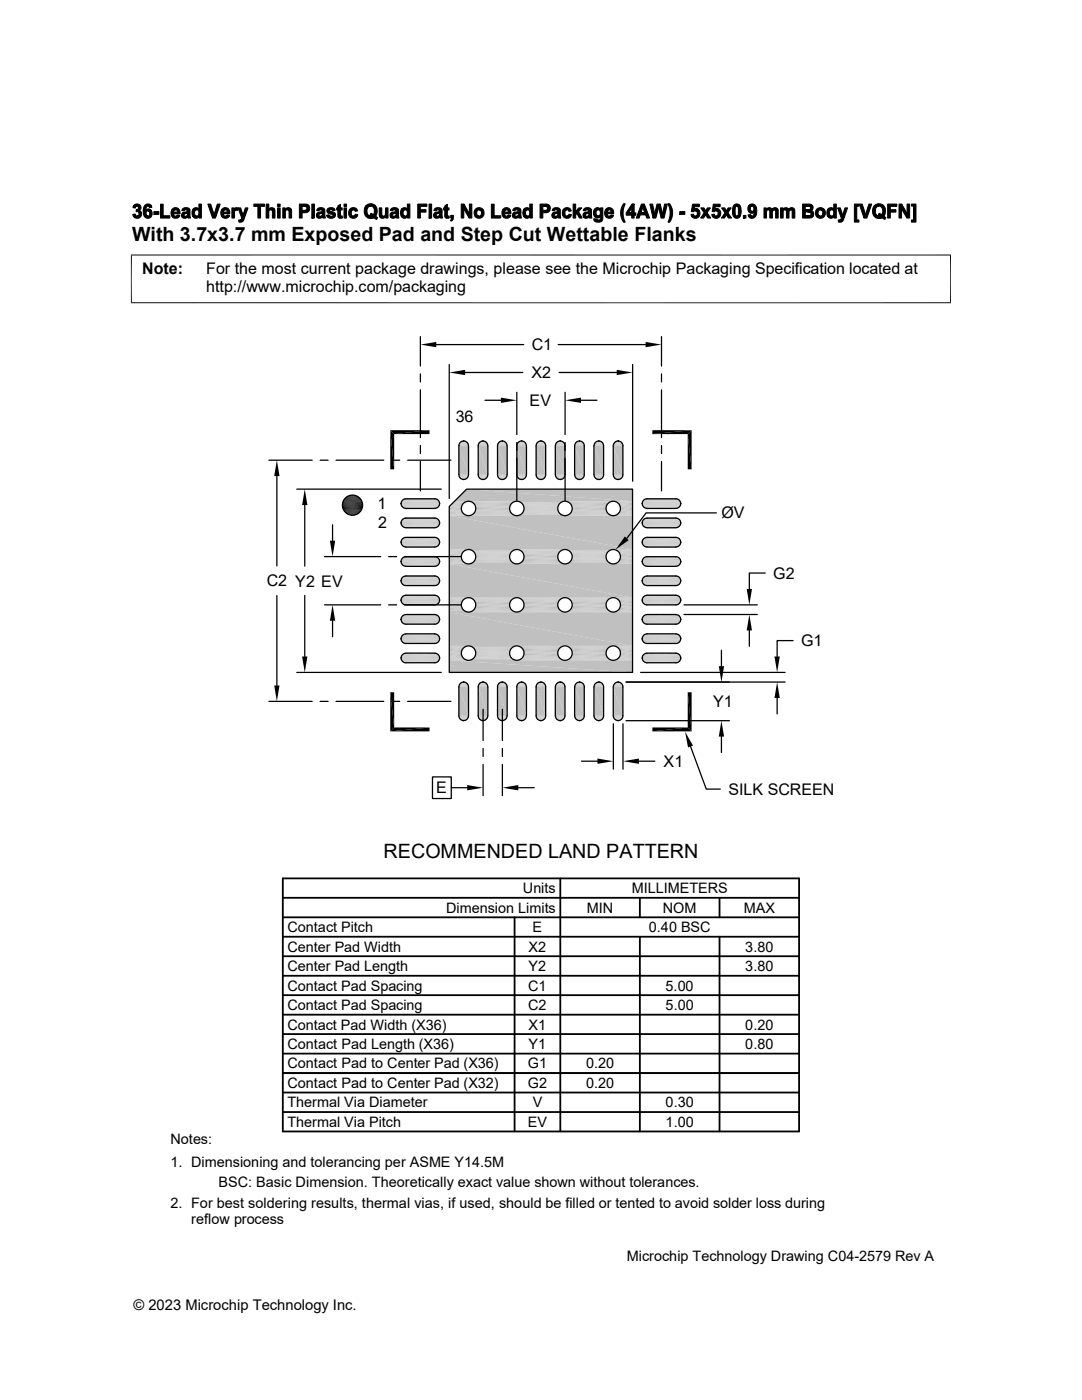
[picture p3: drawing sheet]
<svg xmlns="http://www.w3.org/2000/svg" width="216mm" height="279mm" viewBox="0 0 216 279" stroke-linecap="round" stroke-linejoin="round" font-family="sans-serif">
<defs><g id="words">
<g font-size="3.9">
<text x="26.4" y="48.1">With 3.7x3.7 mm Exposed Pad and Step Cut Wettable Flanks</text>
<text x="76.5" y="171.2">RECOMMENDED LAND PATTERN</text>
</g>
<g font-size="3.2">
<text x="28.4" y="54.7">Note:</text>
<text x="41.1" y="58.3">http://www.microchip.com/packaging</text>
<text x="41.1" y="54.7">For the most current package drawings, please see the Microchip Packaging Specification located at</text>
<text x="106.1" y="69.9">C1</text>
<text x="106.1" y="75.5">X2</text>
<text x="105.7" y="81">EV</text>
<text x="90.9" y="84.1">36</text>
<text x="75.4" y="101.6">1</text>
<text x="75.5" y="105.3">2</text>
<text x="144" y="103.4">ØV</text>
<text x="53.2" y="117">C2 Y2 EV</text>
<text x="154.3" y="115.5">G2</text>
<text x="159.9" y="129">G1</text>
<text x="142.3" y="141.1">Y1</text>
<text x="132.4" y="153.1">X1</text>
<text x="87.1" y="158.3">E</text>
<text x="145.4" y="158.6">SILK SCREEN</text>
</g>
<g font-size="2.9">
<text x="104.3" y="178.3">Units</text>
<text x="126" y="178.3">MILLIMETERS</text>
<text x="89" y="182.2">Dimension Limits</text>
<text x="117.1" y="182.2">MIN</text>
<text x="132.3" y="182.2">NOM</text>
<text x="148.4" y="182.2">MAX</text>
<text x="57.3" y="189.9">Center Pad Width</text>
<text x="57.3" y="186">Contact Pitch</text>
<text x="105.5" y="189.9">X2</text>
<text x="106.3" y="186">E</text>
<text x="129.5" y="186">0.40 BSC</text>
<text x="148.7" y="189.9">3.80</text>
<text x="57.3" y="193.8">Center Pad Length</text>
<text x="57.3" y="197.7">Contact Pad Spacing</text>
<text x="105.4" y="197.7">C1</text>
<text x="105.5" y="193.8">Y2</text>
<text x="132.8" y="197.7">5.00</text>
<text x="148.7" y="193.8">3.80</text>
<text x="57.3" y="201.6">Contact Pad Spacing</text>
<text x="105.4" y="201.6">C2</text>
<text x="132.8" y="201.6">5.00</text>
<text x="57.3" y="209.4">Contact Pad Length (X36)</text>
<text x="57.3" y="205.5">Contact Pad Width (X36)</text>
<text x="105.5" y="209.4">Y1</text>
<text x="105.5" y="205.5">X1</text>
<text x="148.7" y="209.4">0.80</text>
<text x="148.7" y="205.5">0.20</text>
<text x="57.3" y="213.2">Contact Pad to Center Pad (X36)</text>
<text x="105.3" y="213.2">G1</text>
<text x="116.9" y="213.2">0.20</text>
<text x="57.3" y="221">Thermal Via Diameter</text>
<text x="57.3" y="217.1">Contact Pad to Center Pad (X32)</text>
<text x="105.3" y="217.1">G2</text>
<text x="106.3" y="221">V</text>
<text x="116.9" y="217.1">0.20</text>
<text x="132.8" y="221">0.30</text>
<text x="57.3" y="224.9">Thermal Via Pitch</text>
<text x="105.3" y="224.9">EV</text>
<text x="132.8" y="224.9">1.00</text>
<text x="34" y="228.3">Notes:</text>
<text x="34" y="232.9">1. Dimensioning and tolerancing per ASME Y14.5M</text>
<text x="43.6" y="237">BSC: Basic Dimension. Theoretically exact value shown without tolerances.</text>
<text x="34" y="241">2. For best soldering results, thermal vias, if used, should be filled or tented to avoid solder loss during</text>
<text x="38.1" y="244.3">reflow process</text>
<text x="125.1" y="251.7">Microchip Technology Drawing C04-2579 Rev A</text>
<text x="26.6" y="261.3">© 2023 Microchip Technology Inc.</text>
</g>
</g></defs>
<g fill="#c0c0c0">
<path d="M93.1 97.6l33.1 2.4h-35.5z"/>
<path d="M93.1 97.6h33.1v2.4z"/>
</g>
<g fill="none" stroke="#c0c0c0" stroke-width=".2">
<path d="M89.6 101.1h2.5M89.6 102.4h2.9M89.6 102.6h3.1M89.6 102.8h3.4M89.6 102.9h3.6M89.6 102.9h36.6M90.3 100.3h2.4M90.5 100.2h2.5M90.6 100.1h35.6M93.7 102.9h9.1M94 100.2h8.6M94 102.8h8.6"/>
<path d="M94.3 100.3h8.1M94.3 102.6h8.1M94.5 102.4h7.7M103.4 102.9h9.1M103.6 102.8h8.6M103.6 100.1h8.6M103.7 100.2h8.5M103.7 102.8h8.5M103.9 102.7h8.1M103.9 100.3h8.1M103.9 102.6h8.1M104.1 100.4h7.7"/>
<path d="M104.1 102.5h7.7M104.1 102.4h7.6M104.1 100.5h7.6M104.3 102.3h7.3M104.3 100.6h7.3M104.3 100.8h7.2M104.3 102.2h7.2M104.4 102.1h7M104.4 100.9h7M104.5 101.9h6.9M104.5 101h6.9M104.5 101.8h6.9"/>
<path d="M104.5 101.1h6.9M104.5 101.5h6.8M104.5 101.3h6.8M104.5 101.4h6.8M104.5 101.7h6.8M113 102.9h9.1M113.3 100.2h8.5M113.3 102.8h8.5M113.5 100.3h8.1M113.5 102.6h8.1M113.7 102.4h7.7M122.6 102.9h3.6"/>
<path d="M122.9 100.2h3.3M122.9 102.8h3.3M123.1 100.3h3.1M123.1 102.6h3.1M123.3 102.4h2.9"/>
</g>
<path d="M90.1 100.5h2.4M94.5 100.5h7.7M113.7 100.5h7.7M123.3 100.5h2.9" fill="none" stroke="#c0c0c0" stroke-width=".21"/>
<g fill="none" stroke="#c0c0c0" stroke-width=".23">
<path d="M89.6 102h2.6M89.6 102.2h2.7M89.7 101h2.5M89.9 100.7h2.4M94.6 102.2h7.4M94.6 100.7h7.4M94.8 101h7M94.8 102h7M113.9 100.7h7.3M113.9 102.2h7.3M114 102h7.1M114 101h7.1"/>
<path d="M123.5 102.2h2.7M123.5 100.7h2.7M123.7 101h2.5M123.7 102h2.5"/>
</g>
<path d="M89.6 101.7h2.5M94.9 101.7h6.8M94.9 101.2h6.8M114.1 101.2h6.9M114.1 101.7h6.9M123.8 101.7h2.4M123.8 101.2h2.4" fill="none" stroke="#c0c0c0" stroke-width=".28"/>
<path d="M89.6 101.2h2.5M89.6 101.5h2.5M94.9 101.5h6.8M114.2 101.5h6.7M123.8 101.5h2.4" fill="none" stroke="#c0c0c0" stroke-width=".25"/>
<g fill="#c0c0c0">
<path d="M89.6 102.9l36.6 6.7h-36.6z"/>
<path d="M89.6 102.9h36.6v6.7z"/>
</g>
<g fill="none" stroke="#c0c0c0" stroke-width=".2">
<path d="M89.6 109.7h36.6M89.6 109.7h3.6M89.6 109.8h3.4M89.6 110h3.1M89.6 112.1h2.9M89.6 112.2h3.1M89.6 112.4h3.4M89.6 112.5h3.6M89.6 112.5h36.6M93.7 109.7h9.1M93.8 112.5h9M94 112.4h8.6"/>
<path d="M94 109.8h8.6M94.2 112.3h8.2M94.2 109.9h8.2M94.3 110h8M94.3 112.2h8M94.4 112.1h7.8M94.4 110h7.8M94.5 110.2h7.6M94.5 112h7.6M94.6 111.9h7.4M94.6 110.3h7.4M94.7 111.8h7.2"/>
<path d="M94.7 110.4h7.2M94.8 111.7h7M94.8 110.5h7M94.8 110.6h7M94.8 111.6h7M94.9 111.4h6.8M94.9 110.8h6.8M94.9 111.2h6.8M94.9 110.9h6.8M94.9 111h6.8M94.9 111.3h6.8M103.4 109.7h9.1"/>
<path d="M103.4 112.5h9.1M103.6 109.8h8.6M103.6 112.4h8.6M103.9 112.2h8.1M103.9 110h8.1M104.1 112.1h7.7M113 112.5h9.1M113.3 112.4h8.6M113.3 109.8h8.6M113.3 109.8h8.5M113.3 112.4h8.5M113.5 112.3h8.1"/>
<path d="M113.5 109.9h8.1M113.5 110h8.1M113.5 112.2h8.1M113.7 112.1h7.7M113.7 110h7.7M113.7 112h7.6M113.7 110.2h7.6M113.9 110.3h7.3M113.9 111.9h7.3M113.9 111.8h7.3M113.9 110.4h7.3M114 111.7h7.1"/>
<path d="M114 110.5h7.1M114.1 111.6h6.9M114.1 110.6h6.9M114.1 111.4h6.9M114.1 110.8h6.9M114.2 110.9h6.7M114.2 111.3h6.7M114.2 111h6.7M114.2 111.2h6.7M122.1 109.7h-9.1M122.6 112.5h3.6M122.6 109.7h3.6"/>
<path d="M122.9 109.8h3.3M122.9 112.4h3.3M123.1 110h3.1M123.1 112.2h3.1M123.3 112.1h2.9"/>
</g>
<path d="M89.6 110.1h2.9M89.6 110.3h2.7M104.1 110.1h7.7M104.3 110.3h7.3M123.3 110.1h2.9M123.5 110.3h2.7" fill="none" stroke="#c0c0c0" stroke-width=".21"/>
<path d="M89.6 110.6h2.6M89.6 110.8h2.5M89.6 111.4h2.5M89.6 111.6h2.6M104.4 111.6h7M104.4 110.6h7M104.5 111.4h6.9M104.5 110.8h6.9M123.7 110.6h2.5M123.7 111.6h2.5M123.8 111.4h2.4M123.8 110.8h2.4" fill="none" stroke="#c0c0c0" stroke-width=".25"/>
<path d="M89.6 111.1h2.5M104.6 111.1h6.7M123.8 111.1h2.4" fill="none" stroke="#c0c0c0" stroke-width=".28"/>
<path d="M89.6 111.9h2.7M104.3 111.9h7.3M123.5 111.9h2.7" fill="none" stroke="#c0c0c0" stroke-width=".23"/>
<g fill="#c0c0c0">
<path d="M89.6 112.5l36.6 6.8h-36.6z"/>
<path d="M89.6 112.5h36.6v6.8z"/>
</g>
<g fill="none" stroke="#c0c0c0" stroke-width=".2">
<path d="M89.6 119.3h36.6M89.6 119.3h3.6M89.6 119.5h3.3M89.6 119.6h3.1M93.7 119.3h9.1M94 119.4h8.6M94.3 119.6h8.1M94.5 119.8h7.7M103.4 119.3h9.1M103.6 119.4h8.6M103.9 119.6h8.1M104.1 119.8h7.7"/>
<path d="M113 119.3h9.1M113.3 119.4h8.5M113.5 119.6h8.1M113.7 119.8h7.7M122.6 119.3h3.6M122.9 119.5h3.3M123.2 119.6h3M89.6 121.8h3.1M89.6 122h3.3M89.6 122.1h3.6M89.6 122.2h36.6M93.7 122.1h9.1"/>
<path d="M94 122h8.6M94.3 121.9h8.1M103.4 122.1h9.1M103.6 122h8.6M103.9 121.9h8.1M113 122.1h9.1M113.3 122h8.5M113.5 121.9h8.1M122.6 122.1h3.6M122.9 122h3.3M123.2 121.8h3"/>
</g>
<path d="M89.6 119.8h2.9M123.4 119.8h2.8M94.5 121.7h7.7M94.6 121.5h7.4M104.1 121.7h7.7M104.3 121.5h7.3M113.7 121.7h7.7M113.9 121.5h7.3" fill="none" stroke="#c0c0c0" stroke-width=".21"/>
<path d="M94.6 120h7.4M104.3 120h7.3M113.9 120h7.3M89.6 121.6h2.9M123.4 121.6h2.8" fill="none" stroke="#c0c0c0" stroke-width=".23"/>
<g fill="none" stroke="#c0c0c0" stroke-width=".25">
<path d="M89.6 120h2.7M89.6 121.1h2.6M89.6 121.4h2.7M94.8 120.2h7M94.8 121.2h7M94.9 121h6.8M94.9 120.5h6.8M104.4 121.2h7M104.4 120.2h7M104.5 121h6.9M104.5 120.5h6.9M114 121.2h7.1"/>
<path d="M114 120.2h7.1M114.1 120.5h6.9M114.1 121h6.9M123.6 120h2.6M123.6 121.4h2.6M123.7 121.1h2.5"/>
</g>
<path d="M89.6 120.3h2.6M89.6 120.6h2.5M94.9 120.7h6.8M104.6 120.7h6.7M114.2 120.7h6.7M123.7 120.3h2.5M123.8 120.6h2.4" fill="none" stroke="#c0c0c0" stroke-width=".28"/>
<path d="M89.6 120.9h2.5M123.8 120.9h2.4" fill="none" stroke="#c0c0c0" stroke-width=".3"/>
<g fill="#c0c0c0">
<path d="M89.6 122.2l36.6 6.7h-36.6z"/>
<path d="M89.6 122.2h36.6v6.7z"/>
</g>
<g fill="none" stroke="#c0c0c0" stroke-width=".2">
<path d="M89.6 128.9h36.6M89.6 129h3.6M89.6 129.1h3.4M89.6 129.2h3.1M89.6 129.4h2.9M89.6 131.5h3.1M89.6 131.6h3.4M89.6 131.7h3.6M89.6 131.8h36.6M93.7 131.8h9.2M93.8 129h9M94 131.7h8.6"/>
<path d="M94 129h8.6M94 129.1h8.6M94 131.6h8.6M94.3 131.6h8.1M94.3 129.1h8.1M94.3 129.2h8M94.3 131.5h8M94.5 131.4h7.7M94.5 129.3h7.7M94.5 129.4h7.6M94.5 131.3h7.6M94.6 131.2h7.4"/>
<path d="M94.6 129.5h7.4M94.7 131.1h7.2M94.7 129.6h7.2M94.8 130.9h7M94.8 129.8h7M94.8 129.9h7M94.8 130.8h7M94.9 130.7h6.8M94.9 130h6.8M94.9 130.5h6.8M94.9 130.1h6.8M94.9 130.3h6.8"/>
<path d="M94.9 130.4h6.8M103.4 129h9.1M103.4 131.7h9.1M103.6 129.1h8.6M103.6 131.6h8.6M103.9 131.5h8.1M103.9 129.2h8.1M104.1 129.4h7.7M113 129h9.1M113 131.7h9.1M113.3 129.1h8.5M113.3 131.6h8.5"/>
<path d="M113.5 129.2h8.1M113.5 131.5h8.1M113.7 129.4h7.7M122.6 131.7h3.6M122.6 129h3.6M122.9 129.1h3.3M122.9 131.6h3.3M123.1 129.2h3.1M123.1 131.5h3.1M123.3 129.4h2.9"/>
</g>
<g fill="none" stroke="#c0c0c0" stroke-width=".23">
<path d="M89.6 129.6h2.7M89.6 129.8h2.6M89.6 130.9h2.6M89.6 131.1h2.7M104.3 129.6h7.3M104.3 131.1h7.3M104.4 130.9h7M104.4 129.8h7M113.9 129.6h7.3M113.9 131.1h7.3M114 130.9h7.1M114 129.8h7.1"/>
<path d="M123.5 131.1h2.7M123.5 129.6h2.7M123.7 129.8h2.5M123.7 130.9h2.5"/>
</g>
<path d="M89.6 130.1h2.5M89.6 130.6h2.5M104.5 130.6h6.9M104.5 130.1h6.9M114.1 130.1h6.9M114.1 130.6h6.9M123.8 130.6h2.4M123.8 130.1h2.4" fill="none" stroke="#c0c0c0" stroke-width=".28"/>
<path d="M89.6 130.3h2.5M104.6 130.3h6.7M114.2 130.3h6.7M123.8 130.3h2.4" fill="none" stroke="#c0c0c0" stroke-width=".25"/>
<path d="M89.6 131.3h2.9M104.1 131.3h7.7M113.7 131.3h7.7M123.3 131.3h2.9" fill="none" stroke="#c0c0c0" stroke-width=".21"/>
<g fill="#c0c0c0">
<path d="M89.6 131.8l36.6 2.4h-36.6z"/>
<path d="M89.6 131.8h36.6v2.4z"/>
</g>
<path d="M93.1 97.6h33.1v36.6h-36.6v-33.1z" fill="none" stroke="#000" stroke-width=".25"/>
<g fill="none" stroke="#c0c0c0" stroke-width=".2">
<path d="M80.2 99.9h7.3M80.3 99.8h7.1M80.4 99.7h7M80.5 99.7h6.8M80.5 99.6h6.7M80.6 99.6h6.5M80 119.7h7.7M80 115.8h7.7M80 112h7.7M80 108.1h7.7M80 104.3h7.7M80 100.4h7.7"/>
<path d="M80 119.8h7.7M80 116h7.7M80 112.1h7.7M80 108.3h7.7M80 104.4h7.7M80 100.6h7.7M80 119.5h7.7M80 115.6h7.7M80 111.8h7.7M80 108h7.7M80 104.1h7.7M80 100.3h7.7"/>
<path d="M80 119.6h7.7M80 119.9h7.7M80 115.7h7.7M80 116.1h7.7M80 116.2h7.7M80 111.9h7.7M80 112.3h7.7M80 108.4h7.7M80 108.5h7.7M80 104.2h7.7M80 104.5h7.7M80 104.6h7.7"/>
<path d="M80 100.7h7.7M80 100.8h7.7M80.1 119.4h7.6M80.1 115.6h7.6M80.1 111.7h7.6M80.1 107.9h7.6M80.1 104h7.6M80.1 100.2h7.6M80.1 116.3h7.6M80.1 112.5h7.6M80.1 108.6h7.6M80.1 104.7h7.6"/>
<path d="M80.1 100.9h7.6M80.1 116.3h7.5M80.1 108.6h7.5M80.1 104.8h7.5M80.1 100.9h7.5M80.1 119.3h7.6M80.1 115.5h7.6M80.1 111.6h7.6M80.1 107.8h7.6M80.1 103.9h7.6M80.1 100.1h7.6M80.1 119.3h7.5"/>
<path d="M80.1 115.4h7.5M80.1 111.5h7.5M80.1 107.7h7.5M80.1 103.9h7.5M80.1 100h7.5M80.1 112.6h7.5M80.2 116.4h7.4M80.2 108.7h7.4M80.2 104.9h7.4M80.2 101h7.4M80.2 116.5h7.3M80.2 108.8h7.3"/>
<path d="M80.2 104.9h7.3M80.2 101.1h7.3M80.2 119.2h7.3M80.2 115.3h7.3M80.2 111.5h7.3M80.2 107.6h7.3M80.2 103.8h7.3M80.2 119.1h7.3M80.2 111.4h7.3M80.2 103.7h7.3M80.2 116.6h7.3M80.2 112.7h7.3"/>
<path d="M80.2 105h7.3M80.2 101.2h7.3M80.3 116.6h7.1M80.3 108.9h7.1M80.3 105.1h7.1M80.3 101.2h7.1M80.3 119.1h7.1M80.3 115.2h7.1M80.3 111.3h7.1M80.3 107.5h7.1M80.3 103.6h7.1M80.4 119h7"/>
<path d="M80.4 115.1h7M80.4 111.3h7M80.4 107.4h7M80.4 103.6h7M80.4 116.7h7M80.4 112.8h7M80.4 109h7M80.4 105.1h7M80.4 101.3h7M80.4 116.7h6.9M80.4 109h6.9M80.4 105.2h6.9"/>
<path d="M80.4 101.3h6.9M80.5 118.9h6.8M80.5 115.1h6.8M80.5 111.2h6.8M80.5 107.4h6.8M80.5 103.5h6.8M80.5 116.8h6.7M80.5 112.9h6.7M80.5 105.2h6.7M80.5 101.4h6.7M80.5 115.1h6.7M80.5 111.2h6.7"/>
<path d="M80.5 107.3h6.7M80.5 103.5h6.7M80.6 116.8h6.5M80.6 109.1h6.5M80.6 105.3h6.5M80.6 101.4h6.5M80.6 118.9h6.5M80.6 111.2h6.5M80.6 107.3h6.5M80.6 103.5h6.5M80.6 118.8h6.5M80.6 115h6.5"/>
<path d="M80.6 113h6.5M80.7 109.1h6.4M80.7 105.3h6.4M80.8 115h6.1M80.8 111.1h6.1M80.8 107.3h6.1M80.8 103.4h6.1M80.8 116.9h6.1M80.8 101.5h6.1M80.8 118.8h6.1M80.8 113h6.1M80 127.4h7.7"/>
<path d="M80 123.5h7.7M80 127.6h7.7M80 123.7h7.7M80 127.2h7.7M80 123.4h7.7M80 127.7h7.7M80 123.9h7.7M80 120h7.7M80.1 127.9h7.6M80.1 124h7.6M80.1 120.1h7.6M80.1 127.1h7.6"/>
<path d="M80.1 123.2h7.6M80.1 120.2h7.5M80.1 128h7.5M80.1 124.2h7.5M80.1 126.9h7.5M80.1 123.1h7.5M80.2 120.3h7.4M80.2 120.3h7.3M80.2 128.1h7.3M80.2 124.3h7.3M80.2 120.4h7.3M80.2 126.8h7.3"/>
<path d="M80.2 122.9h7.3M80.3 120.5h7.1M80.4 126.7h7M80.4 122.8h7M80.4 128.2h7M80.4 124.4h7M80.4 120.5h7M80.4 120.6h6.9M80.5 128.3h6.7M80.5 124.5h6.7M80.5 120.6h6.7M80.5 126.6h6.7"/>
<path d="M80.5 122.7h6.7M80.6 120.7h6.5M80.6 126.5h6.5M80.6 122.7h6.5M80.6 128.4h6.5M80.6 124.5h6.5M80.8 120.7h6.1M80.8 126.5h6.1M80.8 128.4h6.1"/>
</g>
<g fill="#c0c0c0">
<path d="M92.4 136.1h.3z"/>
<path d="M92.2 136.2h.7z"/>
<path d="M92.4 136.1l.5 .1z"/>
<path d="M92.1 136.2h.9z"/>
<path d="M92.2 136.2h.8z"/>
<path d="M92 136.3h1z"/>
<path d="M92.1 136.2l.9 .1z"/>
<path d="M91.9 136.4h1.3z"/>
<path d="M92 136.3l1.2 .1z"/>
<path d="M91.8 136.4h1.4z"/>
<path d="M91.8 136.4l1.5 .1z"/>
<path d="M91.8 136.5h1.5h-1.6z"/>
<path d="M91.8 136.5h1.5z"/>
<path d="M91.7 136.5l1.7 .1z"/>
<path d="M91.7 136.6l1.7 .1h-1.8z"/>
<path d="M91.7 136.6h1.7v.1z"/>
<path d="M91.6 136.7l1.8 .1z"/>
<path d="M91.6 136.8l1.9 .1h-1.9z"/>
<path d="M91.6 136.8h1.8l.1 .1z"/>
<path d="M91.6 136.9h1.9z"/>
<path d="M91.6 136.9l1.9 .2h-1.9z"/>
<path d="M91.6 136.9h1.9v.2z"/>
<path d="M91.6 137.1l1.9 5.8h-1.9z"/>
<path d="M91.6 137.1h1.9v5.8z"/>
<path d="M91.6 142.9l1.9 .1h-1.9z"/>
<path d="M91.6 142.9h1.9v.1z"/>
<path d="M91.6 143h1.9z"/>
<path d="M91.6 143l1.8 .2h-1.8z"/>
<path d="M91.6 143h1.9l-.1 .2z"/>
<path d="M91.6 143.2h1.8z"/>
<path d="M91.7 143.2l1.7 .1h-1.7z"/>
<path d="M91.7 143.2h1.7v.1z"/>
<path d="M91.7 143.3l1.6 .1z"/>
<path d="M91.7 143.3h1.7z"/>
<path d="M91.7 143.4l1.6 .1z"/>
<path d="M91.7 143.4h1.6z"/>
<path d="M91.8 143.5h1.4z"/>
<path d="M91.8 143.5h1.5z"/>
<path d="M91.9 143.5l1.2 .1z"/>
<path d="M91.9 143.5h1.3z"/>
<path d="M91.9 143.6l1.2 .1z"/>
<path d="M91.9 143.6h1.2z"/>
<path d="M92 143.7h1z"/>
<path d="M92 143.7h1.1z"/>
<path d="M92.1 143.7h.8z"/>
<path d="M92.1 143.7h.9z"/>
<path d="M92.2 143.7l.6 .1z"/>
<path d="M92.2 143.7h.7z"/>
<path d="M92.2 143.8h.5z"/>
<path d="M92.2 143.8h.6z"/>
<path d="M92.4 143.8h.3z"/>
<path d="M123.2 136.1h.3z"/>
<path d="M123.1 136.1h.4z"/>
<path d="M123 136.2h.7z"/>
<path d="M123.1 136.1l.6 .1z"/>
<path d="M122.9 136.2h.9z"/>
<path d="M123 136.2h.8z"/>
<path d="M122.8 136.3h1.1z"/>
<path d="M122.9 136.2l1 .1z"/>
<path d="M122.7 136.4h1.3z"/>
<path d="M122.8 136.3l1.2 .1z"/>
<path d="M122.6 136.4h1.4z"/>
<path d="M122.6 136.4l1.5 .1z"/>
<path d="M122.6 136.5h1.5h-1.6z"/>
<path d="M122.6 136.5h1.5z"/>
<path d="M122.5 136.5l1.7 .1z"/>
<path d="M122.5 136.6l1.7 .1h-1.8z"/>
<path d="M122.5 136.6h1.7v.1z"/>
<path d="M122.4 136.7l1.8 .1z"/>
<path d="M122.4 136.8l1.9 .1h-1.9z"/>
<path d="M122.4 136.8h1.8l.1 .1z"/>
<path d="M122.4 136.9h1.9z"/>
<path d="M122.4 136.9l1.9 .2h-1.9z"/>
<path d="M122.4 136.9h1.9v.2z"/>
<path d="M122.4 137.1l1.9 5.8h-1.9z"/>
<path d="M122.4 137.1h1.9v5.8z"/>
<path d="M122.4 142.9l1.9 .1h-1.9z"/>
<path d="M122.4 142.9h1.9v.1z"/>
<path d="M122.4 143h1.9z"/>
<path d="M122.4 143l1.8 .2h-1.8z"/>
<path d="M122.4 143h1.9l-.1 .2z"/>
<path d="M122.4 143.2h1.8z"/>
<path d="M122.4 143.2l1.8 .1h-1.7z"/>
<path d="M122.4 143.2h1.8v.1z"/>
<path d="M122.5 143.3l1.6 .1z"/>
<path d="M122.5 143.3h1.7z"/>
<path d="M122.5 143.4l1.6 .1z"/>
<path d="M122.5 143.4h1.6z"/>
<path d="M122.6 143.5h1.4z"/>
<path d="M122.6 143.5h1.5z"/>
<path d="M122.7 143.5l1.2 .1z"/>
<path d="M122.7 143.5h1.3z"/>
<path d="M122.7 143.6l1.2 .1z"/>
<path d="M122.7 143.6h1.2z"/>
<path d="M122.8 143.7h1z"/>
<path d="M122.8 143.7h1.1z"/>
<path d="M122.9 143.7h.8z"/>
<path d="M122.9 143.7h.9z"/>
<path d="M123 143.7l.7 .1z"/>
<path d="M123 143.7h.7z"/>
<path d="M123 143.8h.5z"/>
<path d="M123 143.8h.7z"/>
<path d="M123.2 143.8h.3z"/>
<path d="M123.1 143.8h.4z"/>
<path d="M119.3 136.1h.4z"/>
<path d="M119.2 136.2h.6z"/>
<path d="M119.3 136.1l.5 .1z"/>
<path d="M119.1 136.2h.7z"/>
<path d="M119 136.2h1z"/>
<path d="M119.1 136.2h.9z"/>
<path d="M118.9 136.3h1.1z"/>
<path d="M119 136.2l1 .1z"/>
<path d="M118.9 136.4h1.2z"/>
<path d="M118.9 136.3l1.2 .1z"/>
<path d="M118.8 136.4h1.4z"/>
<path d="M118.9 136.4h1.3z"/>
<path d="M118.7 136.5h1.5z"/>
<path d="M118.8 136.4l1.4 .1z"/>
<path d="M118.7 136.5h1.6h-1.6z"/>
<path d="M118.7 136.5h1.6z"/>
<path d="M118.7 136.5l1.6 .1z"/>
<path d="M118.7 136.6l1.7 .1h-1.8z"/>
<path d="M118.7 136.6h1.6l.1 .1z"/>
<path d="M118.6 136.7l1.8 .1z"/>
<path d="M118.6 136.8l1.8 .1h-1.9z"/>
<path d="M118.6 136.8h1.8v.1z"/>
<path d="M118.5 136.9h1.9z"/>
<path d="M118.5 136.9l1.9 .2h-1.9z"/>
<path d="M118.5 136.9h1.9v.2z"/>
<path d="M118.5 137.1l1.9 5.8h-1.9z"/>
<path d="M118.5 137.1h1.9v5.8z"/>
<path d="M118.5 142.9l1.9 .1h-1.9z"/>
<path d="M118.5 142.9h1.9v.1z"/>
<path d="M118.5 143h1.9z"/>
<path d="M118.5 143l1.9 .2h-1.8z"/>
<path d="M118.5 143h1.9v.2z"/>
<path d="M118.6 143.2h1.8z"/>
<path d="M118.6 143.2l1.7 .1h-1.7z"/>
<path d="M118.6 143.2h1.8l-.1 .1z"/>
<path d="M118.6 143.3l1.7 .1z"/>
<path d="M118.6 143.3h1.7z"/>
<path d="M118.7 143.4l1.5 .1z"/>
<path d="M118.7 143.4h1.6z"/>
<path d="M118.7 143.5h1.5z"/>
<path d="M118.8 143.5l1.3 .1z"/>
<path d="M118.8 143.5h1.4z"/>
<path d="M118.9 143.6l1.1 .1z"/>
<path d="M118.9 143.6h1.2z"/>
<path d="M119 143.7h1z"/>
<path d="M119 143.7h.8z"/>
<path d="M119.1 143.7l.7 .1z"/>
<path d="M119.1 143.7h.7z"/>
<path d="M119.1 143.8h.6z"/>
<path d="M119.1 143.8h.7z"/>
<path d="M119.3 143.8h.3z"/>
<path d="M119.3 143.8h.4z"/>
<path d="M115.5 136.1h.3z"/>
<path d="M115.3 136.2h.7z"/>
<path d="M115.5 136.1l.5 .1z"/>
<path d="M115.1 136.2h1z"/>
<path d="M115.3 136.2h.8z"/>
<path d="M115 136.4l.1-.2 1.1 .2z"/>
<path d="M115.1 136.2l1.1 .2z"/>
<path d="M114.9 136.5l.1-.1 1.4 .1z"/>
<path d="M115 136.4l1.4 .1z"/>
<path d="M114.9 136.5l1.6 .1h-1.7z"/>
<path d="M114.9 136.5h1.5l.1 .1z"/>
<path d="M114.8 136.6l1.7 .2h-1.8z"/>
<path d="M114.8 136.6h1.7v.2z"/>
<path d="M114.7 136.8l1.9 .1h-1.9z"/>
<path d="M114.7 136.8h1.8l.1 .1z"/>
<path d="M114.7 136.9l1.9 .2h-1.9z"/>
<path d="M114.7 136.9h1.9v.2z"/>
<path d="M114.7 137.1l1.9 5.8h-1.9z"/>
<path d="M114.7 137.1h1.9v5.8z"/>
<path d="M114.7 142.9l1.9 .1h-1.9z"/>
<path d="M114.7 142.9h1.9v.1z"/>
<path d="M114.7 143l1.8 .2h-1.8z"/>
<path d="M114.7 143h1.9l-.1 .2z"/>
<path d="M114.7 143.2l1.8 .1h-1.7z"/>
<path d="M114.7 143.2h1.8v.1z"/>
<path d="M114.8 143.3l1.6 .2h-1.5z"/>
<path d="M114.8 143.3h1.7l-.1 .2z"/>
<path d="M114.9 143.5l1.3 .1h-1.2z"/>
<path d="M114.9 143.5h1.5l-.2 .1z"/>
<path d="M115 143.6l1.1 .1z"/>
<path d="M115 143.6h1.2l-.1 .1z"/>
<path d="M115.1 143.7l.9 .1z"/>
<path d="M115.1 143.7h1z"/>
<path d="M115.5 143.8h.3z"/>
<path d="M115.3 143.8h.5z"/>
<path d="M115.3 143.8h.7z"/>
<path d="M111.6 136.1h.4z"/>
<path d="M111.5 136.2h.6z"/>
<path d="M111.6 136.1l.5 .1z"/>
<path d="M111.4 136.2h.7z"/>
<path d="M111.3 136.2h1z"/>
<path d="M111.4 136.2h.9z"/>
<path d="M111.3 136.3h1z"/>
<path d="M111.3 136.2l1 .1z"/>
<path d="M111.2 136.4h1.2z"/>
<path d="M111.3 136.3l1.1 .1z"/>
<path d="M111.1 136.4h1.4z"/>
<path d="M111.2 136.4h1.3z"/>
<path d="M111.1 136.4l1.4 .1z"/>
<path d="M111 136.5h1.6h-1.6z"/>
<path d="M111 136.5h1.6z"/>
<path d="M111 136.5l1.6 .1z"/>
<path d="M111 136.6l1.7 .1h-1.8z"/>
<path d="M111 136.6h1.6l.1 .1z"/>
<path d="M110.9 136.7l1.8 .1z"/>
<path d="M110.9 136.8l1.8 .1h-1.9z"/>
<path d="M110.9 136.8h1.8v.1z"/>
<path d="M110.8 136.9h1.9z"/>
<path d="M110.8 136.9l1.9 .2h-1.9z"/>
<path d="M110.8 136.9h1.9v.2z"/>
<path d="M110.8 137.1l1.9 5.8h-1.9z"/>
<path d="M110.8 137.1h1.9v5.8z"/>
<path d="M110.8 142.9l1.9 .1h-1.9z"/>
<path d="M110.8 142.9h1.9v.1z"/>
<path d="M110.8 143h1.9z"/>
<path d="M110.8 143l1.9 .2h-1.8z"/>
<path d="M110.8 143h1.9v.2z"/>
<path d="M110.9 143.2h1.8z"/>
<path d="M110.9 143.2l1.7 .1h-1.6z"/>
<path d="M110.9 143.2h1.8l-.1 .1z"/>
<path d="M111 143.3l1.6 .1z"/>
<path d="M111 143.3h1.6z"/>
<path d="M111 143.4l1.5 .1z"/>
<path d="M111 143.4h1.6z"/>
<path d="M111 143.5h1.5z"/>
<path d="M111.1 143.5l1.3 .1z"/>
<path d="M111.1 143.5h1.4z"/>
<path d="M111.2 143.6l1.1 .1z"/>
<path d="M111.2 143.6h1.2z"/>
<path d="M111.3 143.7h.9z"/>
<path d="M111.3 143.7h1z"/>
<path d="M111.3 143.7h.8z"/>
<path d="M111.4 143.7l.7 .1z"/>
<path d="M111.4 143.7h.7z"/>
<path d="M111.4 143.8h.6z"/>
<path d="M111.4 143.8h.7z"/>
<path d="M111.6 143.8h.3z"/>
<path d="M111.6 143.8h.4z"/>
<path d="M107.8 136.1h.3z"/>
<path d="M107.7 136.1h.4z"/>
<path d="M107.6 136.2h.7z"/>
<path d="M107.7 136.1l.6 .1z"/>
<path d="M107.5 136.2h.9z"/>
<path d="M107.6 136.2h.8z"/>
<path d="M107.4 136.3h1.1z"/>
<path d="M107.5 136.2l1 .1z"/>
<path d="M107.3 136.4h1.2z"/>
<path d="M107.4 136.3l1.1 .1z"/>
<path d="M107.3 136.4h1.3z"/>
<path d="M107.3 136.4l1.4 .1z"/>
<path d="M107.2 136.5h1.5h-1.6z"/>
<path d="M107.2 136.5h1.5z"/>
<path d="M107.1 136.5l1.7 .1z"/>
<path d="M107.1 136.6l1.7 .1h-1.8z"/>
<path d="M107.1 136.6h1.7v.1z"/>
<path d="M107 136.7l1.8 .1z"/>
<path d="M107 136.8l1.9 .1h-1.9z"/>
<path d="M107 136.8h1.8l.1 .1z"/>
<path d="M107 136.9h1.9z"/>
<path d="M107 136.9l1.9 .2h-1.9z"/>
<path d="M107 136.9h1.9v.2z"/>
<path d="M107 137.1l1.9 5.8h-1.9z"/>
<path d="M107 137.1h1.9v5.8z"/>
<path d="M107 142.9l1.9 .1h-1.9z"/>
<path d="M107 142.9h1.9v.1z"/>
<path d="M107 143h1.9z"/>
<path d="M107 143l1.8 .2h-1.8z"/>
<path d="M107 143h1.9l-.1 .2z"/>
<path d="M107 143.2h1.8z"/>
<path d="M107 143.2l1.8 .1h-1.7z"/>
<path d="M107 143.2h1.8v.1z"/>
<path d="M107.1 143.3l1.6 .1z"/>
<path d="M107.1 143.3h1.7z"/>
<path d="M107.1 143.4l1.6 .1z"/>
<path d="M107.1 143.4h1.6z"/>
<path d="M107.2 143.5h1.4z"/>
<path d="M107.2 143.5h1.5z"/>
<path d="M107.3 143.5l1.2 .1z"/>
<path d="M107.3 143.5h1.3z"/>
<path d="M107.3 143.6l1.2 .1z"/>
<path d="M107.3 143.6h1.2z"/>
<path d="M107.4 143.7h1z"/>
<path d="M107.4 143.7h1.1z"/>
<path d="M107.4 143.7h.9z"/>
<path d="M107.6 143.7l.6 .1z"/>
<path d="M107.6 143.7h.7z"/>
<path d="M107.6 143.8h.5z"/>
<path d="M107.6 143.8h.6z"/>
<path d="M107.8 143.8h.3z"/>
<path d="M107.7 143.8h.4z"/>
<path d="M103.9 136.1h.3z"/>
<path d="M103.9 136.1h.4z"/>
<path d="M103.8 136.2h.6z"/>
<path d="M103.9 136.1l.5 .1z"/>
<path d="M103.7 136.2h.7z"/>
<path d="M103.6 136.2h1z"/>
<path d="M103.7 136.2h.9z"/>
<path d="M103.5 136.3h1.1z"/>
<path d="M103.6 136.2l1 .1z"/>
<path d="M103.5 136.4h1.2z"/>
<path d="M103.5 136.3l1.2 .1z"/>
<path d="M103.4 136.4h1.4z"/>
<path d="M103.5 136.4h1.3z"/>
<path d="M103.4 136.4l1.4 .1z"/>
<path d="M103.4 136.5h1.5h-1.6z"/>
<path d="M103.4 136.5h1.5z"/>
<path d="M103.3 136.5l1.6 .1z"/>
<path d="M103.3 136.6l1.7 .1h-1.8z"/>
<path d="M103.3 136.6h1.6l.1 .1z"/>
<path d="M103.2 136.7l1.8 .1z"/>
<path d="M103.2 136.8l1.8 .1h-1.9z"/>
<path d="M103.2 136.8h1.8v.1z"/>
<path d="M103.1 136.9h1.9z"/>
<path d="M103.1 136.9l2 .2h-2z"/>
<path d="M103.1 136.9h1.9l.1 .2z"/>
<path d="M103.1 137.1l2 5.8h-2z"/>
<path d="M103.1 137.1h2v5.8z"/>
<path d="M103.1 142.9l1.9 .1h-1.9z"/>
<path d="M103.1 142.9h2l-.1 .1z"/>
<path d="M103.1 143h1.9z"/>
<path d="M103.1 143l1.9 .2h-1.8z"/>
<path d="M103.1 143h1.9v.2z"/>
<path d="M103.2 143.2h1.8z"/>
<path d="M103.2 143.2l1.7 .1h-1.6z"/>
<path d="M103.2 143.2h1.8l-.1 .1z"/>
<path d="M103.3 143.3l1.6 .1z"/>
<path d="M103.3 143.3h1.6z"/>
<path d="M103.3 143.4l1.5 .1z"/>
<path d="M103.3 143.4h1.6z"/>
<path d="M103.3 143.5h1.5z"/>
<path d="M103.4 143.5l1.3 .1z"/>
<path d="M103.4 143.5h1.4z"/>
<path d="M103.5 143.6l1.1 .1z"/>
<path d="M103.5 143.6h1.2z"/>
<path d="M103.5 143.7h1z"/>
<path d="M103.5 143.7h1.1z"/>
<path d="M103.6 143.7h.9z"/>
<path d="M103.7 143.7l.7 .1z"/>
<path d="M103.7 143.7h.8z"/>
<path d="M103.8 143.8h.5z"/>
<path d="M103.8 143.8h.6z"/>
<path d="M103.9 143.8h.3z"/>
<path d="M103.9 143.8h.4z"/>
<path d="M100.1 136.1h.3z"/>
<path d="M100 136.1h.4z"/>
<path d="M99.9 136.2h.7z"/>
<path d="M100 136.1l.6 .1z"/>
<path d="M99.8 136.2h.9z"/>
<path d="M99.9 136.2h.8z"/>
<path d="M99.7 136.3h1.1z"/>
<path d="M99.8 136.2l1 .1z"/>
<path d="M99.6 136.4h1.2z"/>
<path d="M99.7 136.3l1.1 .1z"/>
<path d="M99.5 136.4h1.4z"/>
<path d="M99.6 136.4h1.3z"/>
<path d="M99.5 136.4l1.5 .1z"/>
<path d="M99.5 136.5h1.5h-1.6z"/>
<path d="M99.5 136.5h1.5z"/>
<path d="M99.4 136.5l1.7 .1z"/>
<path d="M99.4 136.6l1.7 .1h-1.8z"/>
<path d="M99.4 136.6h1.7v.1z"/>
<path d="M99.3 136.7l1.8 .1z"/>
<path d="M99.3 136.8l1.9 .1h-1.9z"/>
<path d="M99.3 136.8h1.8l.1 .1z"/>
<path d="M99.3 136.9h1.9z"/>
<path d="M99.3 136.9l1.9 .2h-1.9z"/>
<path d="M99.3 136.9h1.9v.2z"/>
<path d="M99.3 137.1l1.9 5.8h-1.9z"/>
<path d="M99.3 137.1h1.9v5.8z"/>
<path d="M99.3 142.9l1.9 .1h-1.9z"/>
<path d="M99.3 142.9h1.9v.1z"/>
<path d="M99.3 143h1.9z"/>
<path d="M99.3 143l1.8 .2h-1.8z"/>
<path d="M99.3 143h1.9l-.1 .2z"/>
<path d="M99.3 143.2h1.8z"/>
<path d="M99.3 143.2l1.7 .1h-1.6z"/>
<path d="M99.3 143.2h1.8l-.1 .1z"/>
<path d="M99.4 143.3l1.6 .1z"/>
<path d="M99.4 143.3h1.6z"/>
<path d="M99.4 143.4l1.6 .1z"/>
<path d="M99.4 143.4h1.6z"/>
<path d="M99.5 143.5h1.4z"/>
<path d="M99.5 143.5h1.5z"/>
<path d="M99.5 143.5l1.3 .1z"/>
<path d="M99.6 143.6l1.2 .1z"/>
<path d="M99.6 143.6h1.2z"/>
<path d="M99.7 143.7h1z"/>
<path d="M99.7 143.7h1.1z"/>
<path d="M99.7 143.7h.9z"/>
<path d="M99.9 143.7l.6 .1z"/>
<path d="M99.9 143.7h.7z"/>
<path d="M99.9 143.8h.5z"/>
<path d="M99.9 143.8h.6z"/>
<path d="M100.1 143.8h.3z"/>
<path d="M96.2 136.1h.3z"/>
<path d="M96.2 136.1h.4z"/>
<path d="M96.1 136.2h.6z"/>
<path d="M96.2 136.1l.5 .1z"/>
<path d="M96 136.2h.7z"/>
<path d="M95.9 136.2h1z"/>
<path d="M96 136.2h.9z"/>
<path d="M95.8 136.3h1.1z"/>
<path d="M95.9 136.2l1 .1z"/>
<path d="M95.8 136.4h1.2z"/>
<path d="M95.8 136.3l1.2 .1z"/>
<path d="M95.7 136.4h1.3z"/>
<path d="M95.7 136.4l1.4 .1z"/>
<path d="M95.7 136.5h1.5h-1.6z"/>
<path d="M95.7 136.5h1.5z"/>
<path d="M95.6 136.5l1.6 .1z"/>
<path d="M95.5 136.6l1.8 .1h-1.8z"/>
<path d="M95.5 136.6h1.7l.1 .1z"/>
<path d="M95.5 136.7l1.8 .1z"/>
<path d="M95.5 136.8l1.8 .1h-1.9z"/>
<path d="M95.5 136.8h1.8v.1z"/>
<path d="M95.4 136.9h1.9z"/>
<path d="M95.4 136.9l1.9 .2h-1.9z"/>
<path d="M95.4 136.9h1.9v.2z"/>
<path d="M95.4 137.1l1.9 5.8h-1.9z"/>
<path d="M95.4 137.1h1.9v5.8z"/>
<path d="M95.4 142.9l1.9 .1h-1.9z"/>
<path d="M95.4 142.9h1.9v.1z"/>
<path d="M95.4 143h1.9z"/>
<path d="M95.4 143l1.9 .2h-1.8z"/>
<path d="M95.4 143h1.9v.2z"/>
<path d="M95.5 143.2h1.8z"/>
<path d="M95.5 143.2l1.7 .1h-1.7z"/>
<path d="M95.5 143.2h1.8l-.1 .1z"/>
<path d="M95.5 143.3l1.7 .1z"/>
<path d="M95.5 143.3h1.7z"/>
<path d="M95.6 143.4l1.5 .1z"/>
<path d="M95.6 143.4h1.6z"/>
<path d="M95.6 143.5h1.4z"/>
<path d="M95.6 143.5h1.5z"/>
<path d="M95.7 143.5l1.3 .1z"/>
<path d="M95.7 143.5h1.3z"/>
<path d="M95.8 143.6l1.1 .1z"/>
<path d="M95.8 143.6h1.2z"/>
<path d="M95.8 143.7h1.1z"/>
<path d="M95.9 143.7h.9z"/>
<path d="M95.9 143.7h1z"/>
<path d="M96 143.7l.7 .1z"/>
<path d="M96 143.7h.8z"/>
<path d="M96.1 143.8h.5z"/>
<path d="M96.1 143.8h.6z"/>
<path d="M96.2 143.8h.3z"/>
<path d="M96.2 143.8h.4z"/>
</g>
<path d="M91.8 136.4a.97 .97 0 0 1 1.1-.2 .97 .97 0 0 1 .6 .9v5.8a.95 .95 0 0 1-1 .9 .95 .95 0 0 1-.9-.9v-5.8zM95.7 136.4a.97 .97 0 0 1 1-.2 .97 .97 0 0 1 .6 .9v5.8a.95 .95 0 0 1-.9 .9 .95 .95 0 0 1-1-.9v-5.8zM101.2 137.1a.95 .95 0 0 0-1-1 .95 .95 0 0 0-.9 1v5.8a.95 .95 0 0 0 .9 .9 .95 .95 0 0 0 1-.9M101.2 137.1v5.8M105 137.1a.95 .95 0 0 0-.9-1 .95 .95 0 0 0-1 1v5.8a.95 .95 0 0 0 1 .9 .95 .95 0 0 0 .9-.9M105.1 137.1v5.8M107.3 136.4a.95 .95 0 0 1 1-.2 .95 .95 0 0 1 .6 .9v5.8a.95 .95 0 0 1-1 .9 .95 .95 0 0 1-.9-.9v-5.8zM110.8 137.1v5.8M110.8 137.1a.95 .95 0 0 1 1-1 .95 .95 0 0 1 .9 1v5.8a.95 .95 0 0 1-.9 .9 .95 .95 0 0 1-1-.9M115 136.4a.95 .95 0 0 1 1-.2 .95 .95 0 0 1 .6 .9v5.8a.96 .96 0 0 1-1 .9 .96 .96 0 0 1-.9-.9v-5.8zM118.8 136.4a.95 .95 0 0 1 1.1-.2 .95 .95 0 0 1 .5 .9v5.8a.96 .96 0 0 1-.9 .9 .96 .96 0 0 1-1-.9v-5.8zM122.7 136.4a.95 .95 0 0 1 1-.2 .95 .95 0 0 1 .6 .9v5.8a.96 .96 0 0 1-1 .9 .96 .96 0 0 1-.9-.9v-5.8z" fill="none" stroke="#000" stroke-width=".25"/>
<g fill="#c0c0c0">
<path d="M92.4 88h.3z"/>
<path d="M92.2 88.1h.7z"/>
<path d="M92.4 88l.5 .1z"/>
<path d="M92.1 88.1h.9z"/>
<path d="M92.2 88.1h.8z"/>
<path d="M92 88.2h1z"/>
<path d="M92.1 88.1l.9 .1z"/>
<path d="M92 88.2h1.2z"/>
<path d="M91.8 88.3h1.4z"/>
<path d="M91.9 88.2l1.3 .1z"/>
<path d="M91.8 88.3h1.5z"/>
<path d="M91.8 88.3l1.5 .1z"/>
<path d="M91.7 88.4l1.7 .1z"/>
<path d="M91.7 88.5l1.7 .1h-1.8z"/>
<path d="M91.7 88.5h1.7v.1z"/>
<path d="M91.6 88.6h1.8z"/>
<path d="M91.6 88.6l1.9 .2h-1.9z"/>
<path d="M91.6 88.6h1.8l.1 .2z"/>
<path d="M91.6 88.8h1.9z"/>
<path d="M91.6 88.8l1.9 .2h-1.9z"/>
<path d="M91.6 88.8h1.9v.2z"/>
<path d="M91.6 89l1.9 5.7h-1.9z"/>
<path d="M91.6 89h1.9v5.7z"/>
<path d="M91.6 94.7l1.9 .2h-1.9z"/>
<path d="M91.6 94.7h1.9v.2z"/>
<path d="M91.6 94.9h1.9z"/>
<path d="M91.6 94.9l1.8 .2h-1.8z"/>
<path d="M91.6 94.9h1.9l-.1 .2z"/>
<path d="M91.6 95.1h1.8z"/>
<path d="M91.7 95.1l1.7 .1h-1.7z"/>
<path d="M91.7 95.1h1.7v.1z"/>
<path d="M91.7 95.2l1.6 .1z"/>
<path d="M91.7 95.2h1.7z"/>
<path d="M91.7 95.3l1.6 .1z"/>
<path d="M91.7 95.3h1.6z"/>
<path d="M91.8 95.4h1.4z"/>
<path d="M91.8 95.4h1.5z"/>
<path d="M91.9 95.4l1.2 .1z"/>
<path d="M91.9 95.4h1.3z"/>
<path d="M91.9 95.5h1.2z"/>
<path d="M92 95.5l1 .1z"/>
<path d="M92 95.5h1.1z"/>
<path d="M92.1 95.6h.8z"/>
<path d="M92.1 95.6h.9z"/>
<path d="M92.2 95.6h.6z"/>
<path d="M92.2 95.6h.7z"/>
<path d="M92.2 95.6l.5 .1z"/>
<path d="M92.4 95.7h.3z"/>
<path d="M96.2 88h.3z"/>
<path d="M96.2 88h.4z"/>
<path d="M96.1 88.1h.6z"/>
<path d="M96.2 88l.5 .1z"/>
<path d="M96 88.1h.7z"/>
<path d="M95.9 88.1h1z"/>
<path d="M96 88.1h.9z"/>
<path d="M95.8 88.2h1.1z"/>
<path d="M95.9 88.1l1 .1z"/>
<path d="M95.8 88.2h1.2z"/>
<path d="M95.8 88.2l1.2 .1z"/>
<path d="M95.7 88.3h1.4z"/>
<path d="M95.7 88.3l1.5 .1z"/>
<path d="M95.6 88.4l1.6 .1z"/>
<path d="M95.5 88.5l1.8 .1h-1.8z"/>
<path d="M95.5 88.5h1.7l.1 .1z"/>
<path d="M95.5 88.6h1.8z"/>
<path d="M95.5 88.6l1.8 .2h-1.9z"/>
<path d="M95.5 88.6h1.8v.2z"/>
<path d="M95.4 88.8h1.9z"/>
<path d="M95.4 88.8l1.9 .2h-1.9z"/>
<path d="M95.4 88.8h1.9v.2z"/>
<path d="M95.4 89l1.9 5.7h-1.9z"/>
<path d="M95.4 89h1.9v5.7z"/>
<path d="M95.4 94.7l1.9 .2h-1.9z"/>
<path d="M95.4 94.7h1.9v.2z"/>
<path d="M95.4 94.9h1.9z"/>
<path d="M95.4 94.9l1.9 .2h-1.8z"/>
<path d="M95.4 94.9h1.9v.2z"/>
<path d="M95.5 95.1h1.8z"/>
<path d="M95.5 95.1l1.7 .1h-1.7z"/>
<path d="M95.5 95.1h1.8l-.1 .1z"/>
<path d="M95.5 95.2l1.7 .1z"/>
<path d="M95.5 95.2h1.7z"/>
<path d="M95.6 95.3l1.5 .1z"/>
<path d="M95.6 95.3h1.6z"/>
<path d="M95.6 95.4h1.4z"/>
<path d="M95.6 95.4h1.5z"/>
<path d="M95.7 95.4l1.3 .1z"/>
<path d="M95.7 95.4h1.3z"/>
<path d="M95.8 95.5h1.1z"/>
<path d="M95.8 95.5h1.2z"/>
<path d="M95.8 95.5l1.1 .1z"/>
<path d="M95.9 95.6h.9z"/>
<path d="M95.9 95.6h1z"/>
<path d="M96 95.6h.7z"/>
<path d="M96 95.6h.8z"/>
<path d="M96.1 95.6l.5 .1z"/>
<path d="M96.1 95.6h.6z"/>
<path d="M96.2 95.7h.3z"/>
<path d="M96.2 95.7h.4z"/>
<path d="M100.1 88h.3z"/>
<path d="M100 88h.4z"/>
<path d="M99.9 88.1h.7z"/>
<path d="M100 88l.6 .1z"/>
<path d="M99.8 88.1h.9z"/>
<path d="M99.9 88.1h.8z"/>
<path d="M99.7 88.2h1.1z"/>
<path d="M99.8 88.1l1 .1z"/>
<path d="M99.6 88.2h1.2z"/>
<path d="M99.6 88.2l1.3 .1z"/>
<path d="M99.5 88.3h1.5z"/>
<path d="M99.4 88.4h1.6z"/>
<path d="M99.5 88.3l1.5 .1z"/>
<path d="M99.4 88.4l1.7 .1z"/>
<path d="M99.4 88.5l1.7 .1h-1.8z"/>
<path d="M99.4 88.5h1.7v.1z"/>
<path d="M99.3 88.6h1.8z"/>
<path d="M99.3 88.6l1.9 .2h-1.9z"/>
<path d="M99.3 88.6h1.8l.1 .2z"/>
<path d="M99.3 88.8h1.9z"/>
<path d="M99.3 88.8l1.9 .2h-1.9z"/>
<path d="M99.3 88.8h1.9v.2z"/>
<path d="M99.3 89l1.9 5.7h-1.9z"/>
<path d="M99.3 89h1.9v5.7z"/>
<path d="M99.3 94.7l1.9 .2h-1.9z"/>
<path d="M99.3 94.7h1.9v.2z"/>
<path d="M99.3 94.9h1.9z"/>
<path d="M99.3 94.9l1.8 .2h-1.8z"/>
<path d="M99.3 94.9h1.9l-.1 .2z"/>
<path d="M99.3 95.1h1.8z"/>
<path d="M99.3 95.1l1.7 .1h-1.6z"/>
<path d="M99.3 95.1h1.8l-.1 .1z"/>
<path d="M99.4 95.2l1.6 .1z"/>
<path d="M99.4 95.2h1.6z"/>
<path d="M99.4 95.3l1.6 .1z"/>
<path d="M99.4 95.3h1.6z"/>
<path d="M99.5 95.4h1.4z"/>
<path d="M99.5 95.4h1.5z"/>
<path d="M99.5 95.4l1.3 .1z"/>
<path d="M99.6 95.5h1.2z"/>
<path d="M99.7 95.5l1 .1z"/>
<path d="M99.7 95.5h1.1z"/>
<path d="M99.7 95.6h.9z"/>
<path d="M99.7 95.6h1z"/>
<path d="M99.9 95.6h.6z"/>
<path d="M99.9 95.6h.7z"/>
<path d="M99.9 95.6l.5 .1z"/>
<path d="M100.1 95.7h.3z"/>
<path d="M103.9 88h.3z"/>
<path d="M103.9 88h.4z"/>
<path d="M103.8 88.1h.6z"/>
<path d="M103.9 88l.5 .1z"/>
<path d="M103.7 88.1h.7z"/>
<path d="M103.6 88.1h1z"/>
<path d="M103.7 88.1h.9z"/>
<path d="M103.5 88.2h1.1z"/>
<path d="M103.6 88.1l1 .1z"/>
<path d="M103.5 88.2h1.2z"/>
<path d="M103.5 88.2l1.3 .1z"/>
<path d="M103.4 88.3h1.4z"/>
<path d="M103.3 88.4h1.6z"/>
<path d="M103.4 88.3l1.5 .1z"/>
<path d="M103.3 88.4l1.6 .1z"/>
<path d="M103.3 88.5l1.7 .1h-1.8z"/>
<path d="M103.3 88.5h1.6l.1 .1z"/>
<path d="M103.2 88.6h1.8z"/>
<path d="M103.2 88.6l1.8 .2h-1.9z"/>
<path d="M103.2 88.6h1.8v.2z"/>
<path d="M103.1 88.8h1.9z"/>
<path d="M103.1 88.8l2 .2h-2z"/>
<path d="M103.1 88.8h1.9l.1 .2z"/>
<path d="M103.1 89l2 5.7h-2z"/>
<path d="M103.1 89h2v5.7z"/>
<path d="M103.1 94.7l1.9 .2h-1.9z"/>
<path d="M103.1 94.7h2l-.1 .2z"/>
<path d="M103.1 94.9h1.9z"/>
<path d="M103.1 94.9l1.9 .2h-1.8z"/>
<path d="M103.1 94.9h1.9v.2z"/>
<path d="M103.2 95.1h1.8z"/>
<path d="M103.2 95.1l1.7 .1h-1.6z"/>
<path d="M103.2 95.1h1.8l-.1 .1z"/>
<path d="M103.3 95.2l1.6 .1z"/>
<path d="M103.3 95.2h1.6z"/>
<path d="M103.3 95.3l1.5 .1z"/>
<path d="M103.3 95.3h1.6z"/>
<path d="M103.3 95.4h1.5z"/>
<path d="M103.4 95.4l1.3 .1z"/>
<path d="M103.4 95.4h1.4z"/>
<path d="M103.5 95.5h1.1z"/>
<path d="M103.5 95.5h1.2z"/>
<path d="M103.5 95.5l1 .1z"/>
<path d="M103.6 95.6h.9z"/>
<path d="M103.7 95.6h.7z"/>
<path d="M103.7 95.6h.8z"/>
<path d="M103.8 95.6l.5 .1z"/>
<path d="M103.8 95.6h.6z"/>
<path d="M103.9 95.7h.3z"/>
<path d="M103.9 95.7h.4z"/>
<path d="M107.8 88h.3z"/>
<path d="M107.7 88h.4z"/>
<path d="M107.6 88.1h.7z"/>
<path d="M107.7 88l.6 .1z"/>
<path d="M107.5 88.1h.9z"/>
<path d="M107.6 88.1h.8z"/>
<path d="M107.4 88.2h1.1z"/>
<path d="M107.5 88.1l1 .1z"/>
<path d="M107.3 88.2h1.2z"/>
<path d="M107.3 88.2l1.3 .1z"/>
<path d="M107.3 88.3h1.4z"/>
<path d="M107.2 88.3l1.5 .1z"/>
<path d="M107.1 88.4l1.7 .1z"/>
<path d="M107.1 88.5l1.7 .1h-1.8z"/>
<path d="M107.1 88.5h1.7v.1z"/>
<path d="M107 88.6h1.8z"/>
<path d="M107 88.6l1.9 .2h-1.9z"/>
<path d="M107 88.6h1.8l.1 .2z"/>
<path d="M107 88.8h1.9z"/>
<path d="M107 88.8l1.9 .2h-1.9z"/>
<path d="M107 88.8h1.9v.2z"/>
<path d="M107 89l1.9 5.7h-1.9z"/>
<path d="M107 89h1.9v5.7z"/>
<path d="M107 94.7l1.9 .2h-1.9z"/>
<path d="M107 94.7h1.9v.2z"/>
<path d="M107 94.9h1.9z"/>
<path d="M107 94.9l1.8 .2h-1.8z"/>
<path d="M107 94.9h1.9l-.1 .2z"/>
<path d="M107 95.1h1.8z"/>
<path d="M107 95.1l1.8 .1h-1.7z"/>
<path d="M107 95.1h1.8v.1z"/>
<path d="M107.1 95.2l1.6 .1z"/>
<path d="M107.1 95.2h1.7z"/>
<path d="M107.1 95.3l1.6 .1z"/>
<path d="M107.1 95.3h1.6z"/>
<path d="M107.2 95.4h1.4z"/>
<path d="M107.2 95.4h1.5z"/>
<path d="M107.3 95.4l1.2 .1z"/>
<path d="M107.3 95.4h1.3z"/>
<path d="M107.3 95.5h1.2z"/>
<path d="M107.4 95.5l1 .1z"/>
<path d="M107.4 95.5h1.1z"/>
<path d="M107.4 95.6h.9z"/>
<path d="M107.4 95.6h1z"/>
<path d="M107.6 95.6h.6z"/>
<path d="M107.6 95.6h.7z"/>
<path d="M107.6 95.6l.5 .1z"/>
<path d="M107.8 95.7h.3z"/>
<path d="M107.7 95.7h.4z"/>
<path d="M111.6 88h.4z"/>
<path d="M111.5 88.1h.6z"/>
<path d="M111.6 88l.5 .1z"/>
<path d="M111.4 88.1h.7z"/>
<path d="M111.3 88.1h1z"/>
<path d="M111.4 88.1h.9z"/>
<path d="M111.3 88.2h1z"/>
<path d="M111.3 88.1l1 .1z"/>
<path d="M111.2 88.2h1.2z"/>
<path d="M111.3 88.2h1.1z"/>
<path d="M111.2 88.2l1.3 .1z"/>
<path d="M111.1 88.3h1.4z"/>
<path d="M111 88.3l1.6 .1z"/>
<path d="M111 88.4l1.6 .1z"/>
<path d="M111 88.5l1.7 .1h-1.8z"/>
<path d="M111 88.5h1.6l.1 .1z"/>
<path d="M110.9 88.6h1.8z"/>
<path d="M110.9 88.6l1.8 .2h-1.9z"/>
<path d="M110.9 88.6h1.8v.2z"/>
<path d="M110.8 88.8h1.9z"/>
<path d="M110.8 88.8l1.9 .2h-1.9z"/>
<path d="M110.8 88.8h1.9v.2z"/>
<path d="M110.8 89l1.9 5.7h-1.9z"/>
<path d="M110.8 89h1.9v5.7z"/>
<path d="M110.8 94.7l1.9 .2h-1.9z"/>
<path d="M110.8 94.7h1.9v.2z"/>
<path d="M110.8 94.9h1.9z"/>
<path d="M110.8 94.9l1.9 .2h-1.8z"/>
<path d="M110.8 94.9h1.9v.2z"/>
<path d="M110.9 95.1h1.8z"/>
<path d="M110.9 95.1l1.7 .1h-1.6z"/>
<path d="M110.9 95.1h1.8l-.1 .1z"/>
<path d="M111 95.2l1.6 .1z"/>
<path d="M111 95.2h1.6z"/>
<path d="M111 95.3l1.5 .1z"/>
<path d="M111 95.3h1.6z"/>
<path d="M111 95.4h1.5z"/>
<path d="M111.1 95.4l1.3 .1z"/>
<path d="M111.1 95.4h1.4z"/>
<path d="M111.2 95.5h1.1z"/>
<path d="M111.2 95.5h1.2z"/>
<path d="M111.3 95.5l.9 .1z"/>
<path d="M111.3 95.5h1z"/>
<path d="M111.3 95.6h.8z"/>
<path d="M111.3 95.6h.9z"/>
<path d="M111.4 95.6h.7z"/>
<path d="M111.4 95.6l.6 .1z"/>
<path d="M111.6 95.7h.3z"/>
<path d="M111.6 95.7h.4z"/>
<path d="M115.5 88h.3z"/>
<path d="M115.3 88.1h.7z"/>
<path d="M115.5 88l.5 .1z"/>
<path d="M115.1 88.1h1z"/>
<path d="M115.3 88.1h.8z"/>
<path d="M115 88.2l.1-.1 1.1 .1z"/>
<path d="M115.1 88.1l1.1 .1z"/>
<path d="M115 88.2l1.4 .1h-1.5z"/>
<path d="M115 88.2h1.2l.2 .1z"/>
<path d="M114.9 88.3l1.6 .2h-1.7z"/>
<path d="M114.9 88.3h1.5l.1 .2z"/>
<path d="M114.8 88.5l1.7 .1h-1.8z"/>
<path d="M114.8 88.5h1.7v.1z"/>
<path d="M114.7 88.6l1.9 .2h-1.9z"/>
<path d="M114.7 88.6h1.8l.1 .2z"/>
<path d="M114.7 88.8l1.9 .2h-1.9z"/>
<path d="M114.7 88.8h1.9v.2z"/>
<path d="M114.7 89l1.9 5.7h-1.9z"/>
<path d="M114.7 89h1.9v5.7z"/>
<path d="M114.7 94.7l1.9 .2h-1.9z"/>
<path d="M114.7 94.7h1.9v.2z"/>
<path d="M114.7 94.9l1.8 .2h-1.8z"/>
<path d="M114.7 94.9h1.9l-.1 .2z"/>
<path d="M114.7 95.1l1.8 .1h-1.7z"/>
<path d="M114.7 95.1h1.8v.1z"/>
<path d="M114.8 95.2l1.6 .2h-1.5z"/>
<path d="M114.8 95.2h1.7l-.1 .2z"/>
<path d="M114.9 95.4l1.3 .1z"/>
<path d="M114.9 95.4h1.5l-.2 .1z"/>
<path d="M115 95.5l1.1 .1z"/>
<path d="M115 95.5h1.2l-.1 .1z"/>
<path d="M115.1 95.6h.9z"/>
<path d="M115.1 95.6h1z"/>
<path d="M115.5 95.7h.3z"/>
<path d="M115.3 95.6l.5 .1z"/>
<path d="M115.3 95.6h.7z"/>
<path d="M119.3 88h.4z"/>
<path d="M119.2 88.1h.6z"/>
<path d="M119.3 88l.5 .1z"/>
<path d="M119.1 88.1h.7z"/>
<path d="M119 88.1h1z"/>
<path d="M119.1 88.1h.9z"/>
<path d="M118.9 88.2h1.1z"/>
<path d="M119 88.1l1 .1z"/>
<path d="M118.9 88.2h1.2z"/>
<path d="M118.9 88.2l1.3 .1z"/>
<path d="M118.8 88.3h1.4z"/>
<path d="M118.7 88.3l1.6 .1z"/>
<path d="M118.7 88.4l1.6 .1z"/>
<path d="M118.7 88.5l1.7 .1h-1.8z"/>
<path d="M118.7 88.5h1.6l.1 .1z"/>
<path d="M118.6 88.6h1.8z"/>
<path d="M118.6 88.6l1.8 .2h-1.9z"/>
<path d="M118.6 88.6h1.8v.2z"/>
<path d="M118.5 88.8h1.9z"/>
<path d="M118.5 88.8l1.9 .2h-1.9z"/>
<path d="M118.5 88.8h1.9v.2z"/>
<path d="M118.5 89l1.9 5.7h-1.9z"/>
<path d="M118.5 89h1.9v5.7z"/>
<path d="M118.5 94.7l1.9 .2h-1.9z"/>
<path d="M118.5 94.7h1.9v.2z"/>
<path d="M118.5 94.9h1.9z"/>
<path d="M118.5 94.9l1.9 .2h-1.8z"/>
<path d="M118.5 94.9h1.9v.2z"/>
<path d="M118.6 95.1h1.8z"/>
<path d="M118.6 95.1l1.7 .1h-1.7z"/>
<path d="M118.6 95.1h1.8l-.1 .1z"/>
<path d="M118.6 95.2l1.7 .1z"/>
<path d="M118.6 95.2h1.7z"/>
<path d="M118.7 95.3l1.5 .1z"/>
<path d="M118.7 95.3h1.6z"/>
<path d="M118.7 95.4h1.5z"/>
<path d="M118.8 95.4l1.3 .1z"/>
<path d="M118.8 95.4h1.4z"/>
<path d="M118.9 95.5h1.1z"/>
<path d="M118.9 95.5h1.2z"/>
<path d="M119 95.5l1 .1z"/>
<path d="M119 95.5h1z"/>
<path d="M119 95.6h.8z"/>
<path d="M119 95.6h1z"/>
<path d="M119.1 95.6h.7z"/>
<path d="M119.1 95.6l.6 .1z"/>
<path d="M119.3 95.7h.3z"/>
<path d="M119.3 95.7h.4z"/>
<path d="M123.2 88h.3z"/>
<path d="M123.1 88h.4z"/>
<path d="M123 88.1h.7z"/>
<path d="M123.1 88l.6 .1z"/>
<path d="M122.9 88.1h.9z"/>
<path d="M123 88.1h.8z"/>
<path d="M122.8 88.2h1.1z"/>
<path d="M122.9 88.1l1 .1z"/>
<path d="M122.8 88.2h1.2z"/>
<path d="M122.6 88.3h1.4z"/>
<path d="M122.7 88.2l1.3 .1z"/>
<path d="M122.6 88.3h1.5z"/>
<path d="M122.6 88.3l1.5 .1z"/>
<path d="M122.5 88.4l1.7 .1z"/>
<path d="M122.5 88.5l1.7 .1h-1.8z"/>
<path d="M122.5 88.5h1.7v.1z"/>
<path d="M122.4 88.6h1.8z"/>
<path d="M122.4 88.6l1.9 .2h-1.9z"/>
<path d="M122.4 88.6h1.8l.1 .2z"/>
<path d="M122.4 88.8h1.9z"/>
<path d="M122.4 88.8l1.9 .2h-1.9z"/>
<path d="M122.4 88.8h1.9v.2z"/>
<path d="M122.4 89l1.9 5.7h-1.9z"/>
<path d="M122.4 89h1.9v5.7z"/>
<path d="M122.4 94.7l1.9 .2h-1.9z"/>
<path d="M122.4 94.7h1.9v.2z"/>
<path d="M122.4 94.9h1.9z"/>
<path d="M122.4 94.9l1.8 .2h-1.8z"/>
<path d="M122.4 94.9h1.9l-.1 .2z"/>
<path d="M122.4 95.1h1.8z"/>
<path d="M122.4 95.1l1.8 .1h-1.7z"/>
<path d="M122.4 95.1h1.8v.1z"/>
<path d="M122.5 95.2l1.6 .1z"/>
<path d="M122.5 95.2h1.7z"/>
<path d="M122.5 95.3l1.6 .1z"/>
<path d="M122.5 95.3h1.6z"/>
<path d="M122.6 95.4h1.4z"/>
<path d="M122.6 95.4h1.5z"/>
<path d="M122.7 95.4l1.2 .1z"/>
<path d="M122.7 95.4h1.3z"/>
<path d="M122.7 95.5h1.2z"/>
<path d="M122.8 95.5l1 .1z"/>
<path d="M122.8 95.5h1.1z"/>
<path d="M122.9 95.6h.8z"/>
<path d="M122.9 95.6h.9z"/>
<path d="M123 95.6h.7z"/>
<path d="M123 95.6l.5 .1z"/>
<path d="M123.2 95.7h.3z"/>
<path d="M123.1 95.7h.4z"/>
</g>
<g fill="none" stroke="#c0c0c0" stroke-width=".2">
<path d="M128.3 99.9h7.4M128.4 99.9h7.2M128.4 99.8h7.2M128.5 99.7h7M128.6 99.7h6.8M128.6 99.6h6.8M128.8 99.6h6.4M128.1 100.4h7.7M128.1 104.3h7.7M128.1 108.1h7.7M128.1 112h7.7M128.1 115.8h7.7"/>
<path d="M128.1 119.7h7.7M128.1 100.6h7.7M128.1 104.4h7.7M128.1 108.3h7.7M128.1 112.1h7.7M128.1 116h7.7M128.1 119.8h7.7M128.2 100.3h7.6M128.2 100.7h7.6M128.2 100.8h7.6M128.2 104.2h7.6M128.2 104.5h7.6"/>
<path d="M128.2 104.6h7.6M128.2 108h7.6M128.2 108.4h7.6M128.2 108.5h7.6M128.2 112.3h7.6M128.2 115.7h7.6M128.2 116.1h7.6M128.2 116.2h7.6M128.2 119.6h7.6M128.2 119.9h7.6M128.2 104.1h7.6M128.2 111.8h7.6"/>
<path d="M128.2 115.6h7.6M128.2 119.5h7.6M128.2 111.7h7.6M128.2 100.2h7.6M128.2 104h7.6M128.2 107.9h7.6M128.2 119.4h7.6M128.2 100.9h7.6M128.2 104.7h7.6M128.2 104.8h7.6M128.2 108.6h7.6M128.2 112.5h7.6"/>
<path d="M128.2 116.3h7.6M128.2 100.1h7.6M128.2 103.9h7.6M128.2 107.8h7.6M128.2 115.5h7.6M128.2 119.3h7.6M128.3 111.5h7.4M128.3 100h7.4M128.3 103.9h7.4M128.3 107.7h7.4M128.3 115.4h7.4M128.3 119.3h7.4"/>
<path d="M128.3 101h7.4M128.3 104.9h7.4M128.3 108.7h7.4M128.3 112.6h7.4M128.3 116.4h7.4M128.3 103.8h7.4M128.3 107.6h7.4M128.3 115.3h7.4M128.3 119.2h7.4M128.3 101.1h7.4M128.3 108.8h7.4M128.3 116.5h7.4"/>
<path d="M128.4 103.7h7.2M128.4 107.6h7.2M128.4 115.3h7.2M128.4 119.1h7.2M128.4 101.2h7.2M128.4 105h7.2M128.4 108.8h7.2M128.4 112.7h7.2M128.4 116.6h7.2M128.4 111.4h7.2M128.4 105.1h7.2M128.4 108.9h7.2"/>
<path d="M128.4 103.6h7.2M128.4 107.5h7.2M128.4 115.2h7.2M128.5 111.3h7M128.5 103.6h7M128.5 107.4h7M128.5 115.1h7M128.5 119h7M128.5 112.8h7M128.5 101.3h7M128.5 105.1h7M128.5 109h7"/>
<path d="M128.5 116.7h7M128.6 103.5h6.8M128.6 107.4h6.8M128.6 115.1h6.8M128.6 118.9h6.8M128.6 101.3h6.8M128.6 105.2h6.8M128.6 109h6.8M128.6 116.7h6.8M128.6 101.4h6.8M128.6 112.9h6.8M128.6 116.8h6.8"/>
<path d="M128.6 111.2h6.8M128.6 107.3h6.8M128.7 103.5h6.6M128.7 107.3h6.6M128.7 118.9h6.6M128.7 101.4h6.5M128.7 105.3h6.5M128.7 109.1h6.5M128.7 116.8h6.5M128.8 111.1h6.4M128.8 115h6.4M128.8 118.8h6.4"/>
<path d="M128.8 105.3h6.4M128.8 109.1h6.4M128.8 113h6.4M128.9 103.4h6.2M128.9 107.3h6.2M128.9 115h6.2M128.9 101.5h6.2M128.9 116.9h6.2M128.9 113h6.1M128.9 111.1h6.1M128.9 118.8h6.1M80 131.2h7.7"/>
<path d="M80 131.4h7.7M80 131.1h7.7M80 131.6h7.7M80.1 131.7h7.6M80.1 130.9h7.6M80.1 131.9h7.5M80.1 130.8h7.5M80.2 132h7.3M80.2 130.6h7.3M80.4 130.5h7M80.4 132.1h7M80.5 132.2h6.7"/>
<path d="M80.5 130.4h6.7M80.6 130.4h6.5M80.6 132.2h6.5M80.8 130.4h6.1M128.1 123.5h7.7M128.1 127.4h7.7M128.1 131.2h7.7M128.1 123.7h7.7M128.1 127.6h7.7M128.1 131.4h7.7M128.2 120h7.6M128.2 123.9h7.6"/>
<path d="M128.2 127.7h7.6M128.2 131.6h7.6M128.2 123.4h7.6M128.2 127.2h7.6M128.2 131.1h7.6M128.2 123.2h7.6M128.2 127.1h7.6M128.2 130.9h7.6M128.2 120.1h7.6M128.2 120.2h7.6M128.2 124h7.6M128.2 127.9h7.6"/>
<path d="M128.2 131.7h7.6M128.3 123.1h7.4M128.3 126.9h7.4M128.3 130.8h7.4M128.3 120.3h7.4M128.3 124.2h7.4M128.3 128h7.4M128.3 131.9h7.4M128.4 120.4h7.2M128.4 124.3h7.2M128.4 128.1h7.2M128.4 132h7.2"/>
<path d="M128.4 122.9h7.2M128.4 126.8h7.2M128.4 130.6h7.2M128.4 120.5h7.2M128.5 122.8h7M128.5 126.7h7M128.5 130.5h7M128.5 124.4h7M128.5 128.2h7M128.5 132.1h7M128.5 120.5h7M128.6 120.6h6.8"/>
<path d="M128.6 124.5h6.8M128.6 128.3h6.8M128.6 132.2h6.8M128.6 122.7h6.8M128.6 126.6h6.8M128.6 130.4h6.8M128.7 120.7h6.5M128.8 122.7h6.4M128.8 126.5h6.4M128.8 130.4h6.4M128.8 124.5h6.4M128.8 128.4h6.4"/>
<path d="M128.8 132.2h6.4M128.9 120.7h6.2M128.9 128.4h6.1M128.9 126.5h6.1M128.9 130.4h6.1"/>
</g>
<g fill="none" stroke="#000" stroke-width=".25">
<path d="M83.9 67.2v5.8M83.9 74.6v1.6M83.9 77.8v9.5M87.1 68.8h17.4M89.6 72.7v26.8M92.8 74.3h11.5M96.8 79.9h3.1M103.1 78.3v8.4M111.4 68.8h17.4M111.6 74.3h11.5M112.8 78.3v8.4M115.9 79.9h3.2"/>
<path d="M126.2 72.7v23.3M132 67.2v5.8M132 74.6v1.6M132 77.8v9.5M53.7 91.8h8.6M55.2 95v17.9M59.2 97.6h28.9M63.9 91.8h1.6M67.1 91.8h9.5M78.2 91.8h1.6M81.3 91.8h8.7M83.9 88.9v1.6"/>
<path d="M83.9 92.1v5.9M92.5 88a.94 .94 0 0 0-.9 1v5.7a.94 .94 0 0 0 .9 1M92.5 88a.94 .94 0 0 1 1 1v5.7a.98 .98 0 0 1-1 1M92.5 88h.1M92.5 95.7h.1M96.4 88a.94 .94 0 0 0-1 1v5.7a.94 .94 0 0 0 1 1M96.4 88a.94 .94 0 0 1 .9 1v5.7a.98 .98 0 0 1-.9 1M96.4 88h.1M96.4 95.7h.1M100.2 88a.94 .94 0 0 0-.9 1v5.7a.94 .94 0 0 0 .9 1M100.2 88a.94 .94 0 0 1 1 1M100.2 88h.1"/>
<path d="M100.2 95.7h.1M101.2 94.7a.94 .94 0 0 1-1 1M101.2 89v5.7M103.1 94.7a.94 .94 0 0 0 1 1M103.1 88.3v11.6M104.1 88a.94 .94 0 0 0-1 1M104.1 88a.94 .94 0 0 1 .9 1M104.1 88h.1M104.1 95.7h.1M105 94.7a.94 .94 0 0 1-.9 1M105.1 89v5.7M107.9 88a.94 .94 0 0 0-.9 1v5.7a.94 .94 0 0 0 .9 1"/>
<path d="M107.9 88a.94 .94 0 0 1 1 1v5.7a.94 .94 0 0 1-1 1M107.9 88h.1M107.9 95.7h.1M110.8 89v5.7M110.8 94.7a.94 .94 0 0 0 1 1M111.8 88a.94 .94 0 0 0-1 1M111.8 88a.94 .94 0 0 1 .9 1M111.8 88h.1M111.8 95.7h.1M112.7 94.7a.94 .94 0 0 1-.9 1M112.8 88.3v11.6M115.6 88a.94 .94 0 0 0-.9 1v5.7a.98 .98 0 0 0 .9 1"/>
<path d="M115.6 88a.94 .94 0 0 1 1 1v5.7a.94 .94 0 0 1-1 1M115.6 88h.1M115.6 95.7h.1M119.5 88a.94 .94 0 0 0-1 1v5.7a.98 .98 0 0 0 1 1M119.5 88a.94 .94 0 0 1 .9 1v5.7a.94 .94 0 0 1-.9 1M119.5 88h.1M119.5 95.7h.1M123.3 88a.94 .94 0 0 0-.9 1v5.7a.98 .98 0 0 0 .9 1M123.3 88a.94 .94 0 0 1 1 1v5.7a.94 .94 0 0 1-1 1M123.3 88h.1M123.3 95.7h.1M132 88.9v1.6"/>
<path d="M132 92.1v5.9M55.2 118.9v17.9M60.8 100.8v12.2M60.8 118.8v12.2M64.8 111.1h11.2M66.4 104.7v3.2M77.6 111.1h1.5M80 100.5h.1M80 104.4h.1M80 108.2h.1M80 112.1h.1M80 115.9h.1"/>
<path d="M80 119.8h.1M80 100.5a.94 .94 0 0 1 1-1h5.8a.94 .94 0 0 1 .9 1M80 104.4a.94 .94 0 0 1 1-1h5.8a.94 .94 0 0 1 .9 1M80 108.2a.94 .94 0 0 1 1-.9h5.8a.94 .94 0 0 1 .9 .9M80 115.9a.94 .94 0 0 1 1-.9h5.8a.94 .94 0 0 1 .9 .9M80 100.5a.98 .98 0 0 0 1 1h5.8a.94 .94 0 0 0 .9-1M80 104.4a.98 .98 0 0 0 1 .9h5.8a.94 .94 0 0 0 .9-.9M80 108.2a.94 .94 0 0 0 1 1M80 112.1a.94 .94 0 0 0 1 .9M80 115.9a.94 .94 0 0 0 1 1h5.8a.94 .94 0 0 0 .9-1M80 119.8a.94 .94 0 0 0 1 .9M80.7 111.1h11.2"/>
<path d="M81 111.1a.94 .94 0 0 0-1 1M81 118.8a.94 .94 0 0 0-1 1M81 118.8h5.8M81 109.2h5.8M81 113h5.8M86.8 111.1a.94 .94 0 0 1 .9 1M86.8 118.8a.94 .94 0 0 1 .9 1M87.7 108.2a.94 .94 0 0 1-.9 1M87.7 112.1a.94 .94 0 0 1-.9 .9M87.7 119.8a.94 .94 0 0 1-.9 .9M87.7 100.5h.1M87.7 104.4h.1"/>
<path d="M87.7 108.2h.1M87.7 112.1h.1M87.7 115.9h.1M87.7 119.8h.1M128.1 100.5a.98 .98 0 0 0 1 1h5.8a.94 .94 0 0 0 .9-1M128.1 104.4a.98 .98 0 0 0 1 .9h5.8a.94 .94 0 0 0 .9-.9M128.1 108.2a.94 .94 0 0 0 1 1M128.1 112.1a.94 .94 0 0 0 1 .9M128.1 115.9a.94 .94 0 0 0 1 1h5.8a.94 .94 0 0 0 .9-1M128.1 119.8a.94 .94 0 0 0 1 .9h5.8a.94 .94 0 0 0 .9-.9M128.1 100.5a.94 .94 0 0 1 1-1h5.8a.94 .94 0 0 1 .9 1M128.1 104.4a.94 .94 0 0 1 1-1h5.8a.94 .94 0 0 1 .9 1"/>
<path d="M128.1 108.2a.94 .94 0 0 1 1-.9h5.8a.94 .94 0 0 1 .9 .9M128.1 112.1a.94 .94 0 0 1 1-1h5.8a.94 .94 0 0 1 .9 1M128.1 115.9a.94 .94 0 0 1 1-.9h5.8a.94 .94 0 0 1 .9 .9M128.1 100.5h.1M128.1 104.4h.1M128.1 108.2h.1M128.1 112.1h.1M128.1 115.9h.1M128.1 119.8h.1M129.1 118.8a.94 .94 0 0 0-1 1M129.1 118.8h5.8M129.1 109.2h5.8"/>
<path d="M129.1 113h5.8M134.9 118.8a.94 .94 0 0 1 .9 1M135.8 108.2a.94 .94 0 0 1-.9 1M135.8 112.1a.94 .94 0 0 1-.9 .9M135.8 100.5h.1M135.8 104.4h.1M135.8 108.2h.1M135.8 112.1h.1M135.8 115.9h.1M135.8 119.8h.1M142.9 102.4h-14l-3.8 5M152.7 114.4h-3.2v3.1"/>
<path d="M53.7 140h8.6M59.2 134.2h28.9M63.9 140h1.6M64.8 120.7h11.2M66.4 123.9v3.2M67.1 140h9.5M77.6 120.7h1.5M78.2 140h1.6M80 123.6h.1M80 127.5h.1M80 131.3h.1M80 127.5a.98 .98 0 0 1 1-1h5.8a.94 .94 0 0 1 .9 1"/>
<path d="M80 131.3a.98 .98 0 0 1 1-1l5.8 .1a.94 .94 0 0 1 .9 .9M80 123.6a.94 .94 0 0 0 1 1h5.8a.94 .94 0 0 0 .9-1M80 127.5a.94 .94 0 0 0 1 .9h5.8a.94 .94 0 0 0 .9-.9M80 131.3a.94 .94 0 0 0 1 1h5.8a.94 .94 0 0 0 .9-1M80.7 120.7h11.2M81 122.7a.94 .94 0 0 0-1 .9M81 122.6h5.8M81.3 140h8.7M86.8 122.7a.94 .94 0 0 1 .9 .9M87.7 123.6h.1M87.7 127.5h.1M87.7 131.3h.1"/>
<path d="M92.5 136.1h.1M96.4 136.1h.1M100.2 136.1h.1M104.1 136.1h.1M107.9 136.1h.1M111.8 136.1h.1M115.6 136.1h.1M119.5 136.1h.1M123.3 136.1h.1M124.9 136.1h31.8M127.8 134.2h28.9M128.1 123.6a.94 .94 0 0 0 1 1h5.8a.94 .94 0 0 0 .9-1"/>
<path d="M128.1 127.5a.94 .94 0 0 0 1 .9h5.8a.94 .94 0 0 0 .9-.9M128.1 131.3a.94 .94 0 0 0 1 1h5.8a.94 .94 0 0 0 .9-1M128.1 127.5a.98 .98 0 0 1 1-1h5.8a.94 .94 0 0 1 .9 1M128.1 131.3a.98 .98 0 0 1 1-1l5.8 .1a.94 .94 0 0 1 .9 .9M128.1 123.6h.1M128.1 127.5h.1M128.1 131.3h.1M129.1 122.7a.94 .94 0 0 0-1 .9M129.1 122.6h5.8M134.9 122.7a.94 .94 0 0 1 .9 .9M135.8 123.6h.1M135.8 127.5h.1"/>
<path d="M135.8 131.3h.1M136.5 120.7h14.6M136.5 122.6h14.6M144 129.8v3.1M149.5 125.8v3.2M155.1 139.3v3.2M158.2 127.8h-3.1v3.2M86.3 155h3.7v4.4h-3.7zM90 157.2h3.2M92.5 143.8h.1M96.4 143.8h.1M96.4 141.6v6.2"/>
<path d="M96.4 149.4v1.6M96.4 152.5v6.3M100.2 143.8h.1M100.2 141.6v6.2M100.2 149.4v1.6M100.2 152.5v6.3M103.4 157.2h3.2M104.1 143.8h.1M107.9 143.8h.1M111.8 143.8h.1M115.6 143.8h.1M116 151.9h3.2"/>
<path d="M119.5 143.8h.1M122.4 144.4v9.1M123.3 143.8h.1M124.3 144.4v9.1M124.9 143.8h20.6M127.5 151.9h3.2M137.8 149l3.1 8.5h2.8M144 147v3.2"/>
<circle cx="70.3" cy="100.8" r="2.01"/>
<circle cx="93.5" cy="111.1" r="1.44"/>
<circle cx="93.5" cy="101.5" r="1.44"/>
<circle cx="103.1" cy="111.1" r="1.44"/>
<circle cx="103.1" cy="101.5" r="1.44"/>
<circle cx="112.7" cy="111.1" r="1.44"/>
<circle cx="112.7" cy="101.5" r="1.44"/>
<circle cx="122.4" cy="111.1" r="1.44"/>
<circle cx="122.4" cy="101.5" r="1.44"/>
<circle cx="93.5" cy="130.3" r="1.44"/>
<circle cx="93.5" cy="120.7" r="1.44"/>
<circle cx="103.1" cy="130.3" r="1.44"/>
<circle cx="103.1" cy="120.7" r="1.44"/>
<circle cx="112.7" cy="130.3" r="1.44"/>
<circle cx="112.7" cy="120.7" r="1.44"/>
<circle cx="122.4" cy="130.3" r="1.44"/>
<circle cx="122.4" cy="120.7" r="1.44"/>
</g>
<g fill="none" stroke="#000" stroke-width=".36">
<path d="M56.4 179.2h103M56.4 175.3h103v50.5h-103zM111.8 175.3v50.5M127.7 179.2v3.9M143.6 179.2v3.9M56.4 183.1h103M56.4 190.8h103M56.4 186.9h103M56.4 194.7h103M56.4 198.6h103M102.7 183.1v42.7M127.7 186.9v38.9"/>
<path d="M143.6 186.9v38.9M56.4 202.5h103M56.4 206.4h103M56.4 214.2h103M56.4 210.3h103M56.4 218h103M56.4 221.9h103"/>
</g>
<g fill="#000">
<path d="M83.9 68.8l3.2-.6v1.1zM89.6 74.3l3.2-.5v1.1zM99.9 79.4l3.2 .5-3.2 .5zM112.8 79.9l3.1-.5v1zM123.1 73.8l3.1 .5-3.1 .6zM128.8 68.2l3.2 .6-3.2 .5zM55.2 91.8l.6 3.2h-1.1zM69.5 99l1.8 .1zM69.5 99h1.7zM69.7 98.9l1.5 .1zM69.7 98.9h1.3zM69.9 98.8l1.1 .1z"/>
<path d="M69.9 98.8h.9zM70 98.8h.8zM70 98.8h.5zM77.9 85.9l.8 7.8h-.8zM77.9 85.9l.8 .7v7.1zM78.7 86.6l7-.7v.7zM77.9 85.9h7.8l-7 .7zM130.2 85.9h7.8l-7.8 .7zM130.2 86.6l7.8-.7-.8 .7zM137.2 86.6l.8 7.1h-.8zM137.2 86.6l.8-.7v7.8zM60.8 97.6l.5 3.2h-1z"/>
<path d="M65.8 107.9h1.1l-.5 3.2zM69.3 102.6l1.9 .1zM69.5 102.7h1.5zM69.5 102.7h1.7zM69.7 102.7l1.1 .1zM69.7 102.7h1.3zM69.9 102.8h.6zM69.9 102.8h.9zM70 102.8h.5zM124.7 107.1l.7 .7-2.6 1.9zM149 117.5h1.1l-.6 3.2zM54.7 136.8h1.1l-.6 3.2z"/>
<path d="M60.3 131h1l-.5 3.2zM66.4 120.7l.5 3.2h-1.1zM143.4 132.9h1.1l-.5 3.2zM149.5 122.6l.6 3.2h-1.1zM155.1 136.1l.5 3.2h-1.1zM154.5 131h1.1l-.5 3.2zM77.9 138.2l.8 7-.8 .8zM77.9 138.2h.8v7zM77.9 146l7.8-.8v.8zM77.9 146l.8-.8h7zM93.2 156.7l3.2 .5-3.2 .5zM100.2 157.2l3.2-.5v1z"/>
<path d="M119.2 151.4l3.2 .5-3.2 .5zM124.3 151.9l3.2-.5v1zM130.2 145.2h7l-7 .8zM130.2 146l7-.8 .8 .8zM137.2 138.2l.8 7.8-.8-.8zM136.7 146l1.6 2.8-1 .4zM137.2 138.2h.8v7.8zM144 143.8l.5 3.2h-1.1z"/>
</g>
<g fill="none" stroke="#000" stroke-width=".2">
<path d="M26.1 50.9h163.7M26.2 50.8v9.7M189.7 50.8v9.7M26.1 60.4h163.7M68.5 100h3.7M68.5 99.8h3.6M68.6 99.6h3.5M68.7 99.5h3.2M68.9 99.4h2.9M69 99.2h2.6M69.2 99.1h2.3M69.3 99h2"/>
<path d="M68.3 100.7h4.1M68.3 100.9h4.1M68.3 101.1h4M68.3 100.5h4M68.3 100.3h4M68.3 101.3h4M68.4 100.2h3.9M68.4 101.5h3.9M68.5 101.7h3.7M68.5 101.8h3.6M68.6 102h3.5M68.7 102.2h3.2"/>
<path d="M68.9 102.3h2.9M69 102.4h2.6M69.2 102.5h2.3M69.3 102.6h2"/>
</g>
<g fill="#000" stroke="#000" stroke-width=".2">
<path d="M26.6 41.1h.7l-.2 .1-.1 .3-.5-.1z" fill-rule="evenodd"/>
<path d="M26.5 42.8l.5-.1 .2 .4 .9 .1-.4 .3-.5 .1-.5-.3z" fill-rule="evenodd"/>
<path d="M26.8 40.9a.74 .74 0 0 1 1.1 0 .74 .74 0 0 1-.2 1.1l.4 .2h-.9v-.4a.34 .34 0 0 0 .4-.2 .34 .34 0 0 0-.3-.5h-.7z" fill-rule="evenodd"/>
<path d="M27.4 42.2h.7l.2 .4-.2 .6-.7-.1a.45 .45 0 0 0 .3-.6z" fill-rule="evenodd"/>
<path d="M28.9 41l.3-.2a.78 .78 0 0 1 1 .3h-.7l-.2 .2-.2 .6 1 .1 .1 .1h-.7a.53 .53 0 0 0-.4 .5 .53 .53 0 0 0 .4 .5h-.7l-.1-.3-.1-1.2z" fill-rule="evenodd"/>
<path d="M29.2 41.8l.5-.1 .4 .3-1-.1z" fill-rule="evenodd"/>
<path d="M29.5 42.1h.7l.2 .3-.2 .7-.4 .4h-.7l-.3-.4h.7a.54 .54 0 0 0 .4-.5 .54 .54 0 0 0-.4-.5z" fill-rule="evenodd"/>
<path d="M29.5 41.1h.7l.1 .3-.5 .1z" fill-rule="evenodd"/>
<path d="M30.7 42.2h1v.6h-1z" fill-rule="evenodd"/>
<path d="M32 40.7h.6v2.4h1.3v.4h-1.9z" fill-rule="evenodd"/>
<path d="M34.3 41.8h.8l-.3 .2-.2 .3-.5 .1z" fill-rule="evenodd"/>
<path d="M34.5 41.6a.95 .95 0 0 1 1.1 0 .95 .95 0 0 1 .3 1.1h-1.3l.3 .5h.9l-.4 .3-.5 .1a.99 .99 0 0 1-.8-1.2l1.3-.1-.2-.4-.9-.1z" fill-rule="evenodd"/>
<path d="M35.1 43.2l.3-.3 .5 .1-.1 .2z" fill-rule="evenodd"/>
<path d="M36.3 43.3h1.1l-.3 .2a.64 .64 0 0 1-.8-.2z" fill-rule="evenodd"/>
<path d="M36.3 42.6l1.1-.1-.3 .1a.29 .29 0 0 0-.3 .2 .29 .29 0 0 0 .1 .4h1l.1 .3h-.5l-.1-.2h-1.1l-.1-.4z" fill-rule="evenodd"/>
<path d="M36.4 41.7a.98 .98 0 0 1 1.5 .1h-.8l-.4 .3-.4-.1z" fill-rule="evenodd"/>
<path d="M37.1 41.8h.8v1.4h-.9a.46 .46 0 0 0 .4-.7h-1l1-.3-.1-.3z" fill-rule="evenodd"/>
<path d="M38.5 43.2h1.2a.71 .71 0 0 1-1.2 0z" fill-rule="evenodd"/>
<path d="M38.4 41.9l.9-.1a.69 .69 0 0 0-.5 .7 .69 .69 0 0 0 .5 .6l-.8 .1-.2-.5z" fill-rule="evenodd"/>
<path d="M38.6 41.7a.75 .75 0 0 1 1.1 0l-1.2 .1z" fill-rule="evenodd"/>
<path d="M38.5 41.8l1.2-.1v-1h.5v2.8h-.5v-.3h-1.2l.8-.1a.7 .7 0 0 0 .4-.6 .7 .7 0 0 0-.4-.7z" fill-rule="evenodd"/>
<path d="M41.5 40.7h.5l.7 2.1-.3 .7z" fill-rule="evenodd"/>
<path d="M43.4 40.7h.5l-.9 2.8h-.6z" fill-rule="evenodd"/>
<path d="M44.2 41.8h.8l-.3 .2-.1 .3-.5 .1z" fill-rule="evenodd"/>
<path d="M44.3 41.8l.2-.2a.92 .92 0 0 1 1.4 .8v.3h-1.3l.1 .3 .2 .2h.8l-.4 .3-.5 .1a.88 .88 0 0 1-.7-.9v-.3l1.3-.1-.3-.4z" fill-rule="evenodd"/>
<path d="M45 43.2l.3-.3 .5 .1-.1 .2z" fill-rule="evenodd"/>
<path d="M46.3 41.5h.4v.3l.4 .1-.3 .3v1.3h-.5z" fill-rule="evenodd"/>
<path d="M46.9 41.5l.6 .1-.2 .4-.6-.2z" fill-rule="evenodd"/>
<path d="M47.6 43.9l1 .1-.3 .3h-.5h-.1z" fill-rule="evenodd"/>
<path d="M47.5 41.5h.5l.8 2-.2 .5-.8-.1 .3-.1 .1-.3z" fill-rule="evenodd"/>
<path d="M49 41.5h.5l-.7 2-.3-.6z" fill-rule="evenodd"/>
<path d="M50.7 40.7h2.1v.5h-.8v2.3h-.5v-2.3h-.8z" fill-rule="evenodd"/>
<path d="M53.1 40.7h.5v1l1.2 .1h-.8l-.3 .2-.1 1.5h-.5z" fill-rule="evenodd"/>
<path d="M53.7 41.7a.68 .68 0 0 1 1.1 .1z" fill-rule="evenodd"/>
<path d="M54 41.8h.8l.1 1.7h-.5v-1.4z" fill-rule="evenodd"/>
<path d="M55.4 41.5h.5v2h-.5z" fill-rule="evenodd"/>
<path d="M55.4 40.7h.5v.5h-.5z" fill-rule="evenodd"/>
<path d="M56.4 41.5h.5v.3h1.2l-1 .2-.2 1.5h-.5z" fill-rule="evenodd"/>
<path d="M56.9 41.7l.7-.3 .5 .4z" fill-rule="evenodd"/>
<path d="M57.4 41.8l.8 .1v1.6h-.5v-1.4z" fill-rule="evenodd"/>
<path d="M59.7 40.7h1.5l.5 .4-1.4 .1v.8h1.4l-.4 .4-1 .1v1h-.6z" fill-rule="evenodd"/>
<path d="M60.5 41.2l1.2-.1 .1 .3-.1 .6h-1.4h.4a.41 .41 0 0 0 .5-.3 .41 .41 0 0 0-.4-.5z" fill-rule="evenodd"/>
<path d="M62.2 40.7h.5v2.8h-.5z" fill-rule="evenodd"/>
<path d="M63.2 43.3h1.2l-.8 .3z" fill-rule="evenodd"/>
<path d="M63.2 42.6l1.1-.1-.6 .2v.4l.1 .1h1l.1 .3h-.5v-.2h-1.2l-.1-.4z" fill-rule="evenodd"/>
<path d="M63.4 41.6a.92 .92 0 0 1 1.4 .2h-.8l-.4 .3-.4-.1z" fill-rule="evenodd"/>
<path d="M64 41.8h.8v1.4h-.9l.4-.2v-.5h-1l1-.3-.1-.3z" fill-rule="evenodd"/>
<path d="M65.2 42.9h.5l.1 .2 .3 .1h-.8z" fill-rule="evenodd"/>
<path d="M65.4 41.6a1.04 1.04 0 0 1 1.4 .2l-1.1 .2 .1 .1 .6 .2a.64 .64 0 0 1 .5 .7 .64 .64 0 0 1-.6 .6l-.7-.1-.3-.3h.9a.21 .21 0 0 0 .2-.2 .21 .21 0 0 0-.2-.2l-.4-.1a.6 .6 0 0 1-.6-.4 .6 .6 0 0 1 .2-.7z" fill-rule="evenodd"/>
<path d="M66 41.8h.8l.1 .2-.5 .1z" fill-rule="evenodd"/>
<path d="M67.4 41.1l.5-.3v.7h.4v.4h-.4v1.1l.2 .1h-.7v-1.2h-.2v-.4h.2z" fill-rule="evenodd"/>
<path d="M67.4 43.1h.9v.4h-.6z" fill-rule="evenodd"/>
<path d="M68.6 41.5h.6v2h-.6z" fill-rule="evenodd"/>
<path d="M68.6 40.7h.6v.5h-.6z" fill-rule="evenodd"/>
<path d="M69.7 41.8l.8 .1a.69 .69 0 0 0-.4 .6 .69 .69 0 0 0 .4 .6h.8l-.4 .4-.6 .1a1.1 1.1 0 0 1-.6-1.8z" fill-rule="evenodd"/>
<path d="M69.8 41.7a.9 .9 0 0 1 1.6 .4l-.5 .1-.2-.3-1-.1z" fill-rule="evenodd"/>
<path d="M70.9 42.7l.5 .1-.1 .3h-.8l.3-.1z" fill-rule="evenodd"/>
<path d="M73 41.1h1l-.6 .3-.2 .5 .2 .9 .6 .3h-1l-.1-.1-.2-1.1z" fill-rule="evenodd"/>
<path d="M73.3 43.4l1.3 .1-.9 .1z" fill-rule="evenodd"/>
<path d="M73 41l.6-.3a1.39 1.39 0 0 1 1.4 .5 1.39 1.39 0 0 1 .2 1.5l-.3 .5 .5 .2-.2 .4-.6-.3-1.3-.1-.3-.3h1h.2l-.3-.2 .6-.1 .2-.3v-.7a.7 .7 0 0 0-.7-.7z" fill-rule="evenodd"/>
<path d="M74 42.6l.5 .2-.6 .1z" fill-rule="evenodd"/>
<path d="M75.7 43.2h1.2l-.2 .3a.65 .65 0 0 1-.9-.2z" fill-rule="evenodd"/>
<path d="M75.7 41.5h.5v1.4l.3 .3h-.8z" fill-rule="evenodd"/>
<path d="M76.9 41.5h.5v2h-.5v-.3h-1.2h.9l.2-.2z" fill-rule="evenodd"/>
<path d="M77.9 43.3h1.2l-.8 .3z" fill-rule="evenodd"/>
<path d="M77.9 42.6l1.1-.1-.1 .1a.35 .35 0 0 0-.5 .1 .35 .35 0 0 0 .1 .5h1l.1 .3h-.5v-.2h-1.2z" fill-rule="evenodd"/>
<path d="M78 41.7a.98 .98 0 0 1 1.5 .1h-.8l-.4 .3-.4-.1z" fill-rule="evenodd"/>
<path d="M78.7 41.8h.8v1.4h-.9l.4-.2v-.5h-1l.5-.2a.32 .32 0 0 0 .4 0 .32 .32 0 0 0 .1-.4z" fill-rule="evenodd"/>
<path d="M80.1 43.2h1.2a.71 .71 0 0 1-1.2 0z" fill-rule="evenodd"/>
<path d="M80 41.9l.9-.1-.3 .2-.2 .3 .1 .6 .4 .2-.8 .1a1.5 1.5 0 0 1-.1-1.3z" fill-rule="evenodd"/>
<path d="M80.2 41.6l.6-.2 .5 .3-1.2 .1z" fill-rule="evenodd"/>
<path d="M80.1 41.8l1.2-.1v-1h.5v2.8h-.5v-.3h-1.2l.9-.1 .3-.4v-.5l-.2-.3z" fill-rule="evenodd"/>
<path d="M83.4 40.7h1.8v.5h-1.3v.6h1.1v.5h-1.1v1.2h-.5z" fill-rule="evenodd"/>
<path d="M85.6 40.7h.5v2.8h-.5z" fill-rule="evenodd"/>
<path d="M86.6 43.3h1.2l-.8 .3z" fill-rule="evenodd"/>
<path d="M86.6 42.6l1.1-.1-.6 .2v.4l.1 .1h1l.1 .3h-.5v-.2h-1.2l-.1-.4z" fill-rule="evenodd"/>
<path d="M86.8 41.6a.97 .97 0 0 1 1.4 .2h-.8l-.4 .3-.4-.1z" fill-rule="evenodd"/>
<path d="M87.4 41.8h.8v1.4h-.9l.4-.2v-.5h-1l.9-.3a.23 .23 0 0 0 .1-.3 .23 .23 0 0 0-.3-.1z" fill-rule="evenodd"/>
<path d="M88.8 41.1l.5-.3v.7h.3v.4h-.3v1.1l.1 .1h-.6v-1.2h-.3v-.4h.3z" fill-rule="evenodd"/>
<path d="M88.8 43.1h.8v.4h-.6z" fill-rule="evenodd"/>
<path d="M89.9 43h.6l-.1 .8-.4 .4-.1-.3 .2-.1 .1-.3h-.3z" fill-rule="evenodd"/>
<path d="M92 40.7h.6l-.1 2.8h-.5z" fill-rule="evenodd"/>
<path d="M92.6 40.7l1.1 1.9-.1 .9-1.1-1.8z" fill-rule="evenodd"/>
<path d="M93.7 40.7h.4v2.8h-.5z" fill-rule="evenodd"/>
<path d="M94.8 41.8a1.06 1.06 0 0 1 1.4-.2l.2 .2-.8 .1a.65 .65 0 0 0-.5 .6 .65 .65 0 0 0 .5 .6h-.8a1.21 1.21 0 0 1 0-1.3z" fill-rule="evenodd"/>
<path d="M95.6 41.9l.8-.1 .2 .5-.1 .6-.4 .6-.6 .1-.5-.2-.2-.3h.8a.65 .65 0 0 0 .5-.6 .65 .65 0 0 0-.5-.6z" fill-rule="evenodd"/>
<path d="M98 40.7h.6v2.4h1.3v.4h-1.9z" fill-rule="evenodd"/>
<path d="M100.3 41.8h.8l-.3 .2-.1 .3-.5 .1z" fill-rule="evenodd"/>
<path d="M100.4 41.8v-.1a.92 .92 0 0 1 1.2-.1l.3 .4 .1 .7h-1.3v.1l.3 .4h.8l-.4 .3-.5 .1a.88 .88 0 0 1-.7-.9v-.3l1.3-.1-.3-.4z" fill-rule="evenodd"/>
<path d="M101.1 43.2l.3-.3 .5 .1-.1 .2z" fill-rule="evenodd"/>
<path d="M102.3 43.3h1.2l-.8 .3z" fill-rule="evenodd"/>
<path d="M102.4 42.6l1-.1-.1 .1a.37 .37 0 0 0-.4 .1 .37 .37 0 0 0 0 .5h1l.2 .3h-.6v-.2h-1.2l-.1-.3z" fill-rule="evenodd"/>
<path d="M102.5 41.7a.98 .98 0 0 1 1.4 .1h-.8l-.3 .3-.5-.1z" fill-rule="evenodd"/>
<path d="M102.4 42.5l.9-.3a.22 .22 0 0 0 .1-.2 .22 .22 0 0 0-.3-.2h.8v1.4h-.9l.4-.2v-.5z" fill-rule="evenodd"/>
<path d="M104.5 41.8h.8l-.3 .2-.1 .3v.6l.4 .2h-.8l-.2-.8z" fill-rule="evenodd"/>
<path d="M104.5 43.2h1.2l-.1 .2a.71 .71 0 0 1-1.1-.2z" fill-rule="evenodd"/>
<path d="M104.7 41.6l.5-.2 .5 .3-1.2 .1z" fill-rule="evenodd"/>
<path d="M104.5 41.8l1.2-.1v-1h.5v2.8h-.5v-.3h-1.2l.9-.1 .3-.4-.2-.7z" fill-rule="evenodd"/>
<path d="M107.8 40.7h1.4l.5 .4-1.4 .1v.8h1.4l-.5 .4-.9 .1v1h-.5z" fill-rule="evenodd"/>
<path d="M108.6 41.2l1.1-.1 .1 .3-.1 .6h-1.4h.4a.41 .41 0 0 0 .5-.3 .41 .41 0 0 0-.4-.5z" fill-rule="evenodd"/>
<path d="M110.2 43.3h1.2l-.8 .3z" fill-rule="evenodd"/>
<path d="M110.2 42.6l1.1-.1-.3 .1a.29 .29 0 0 0-.4 .2 .29 .29 0 0 0 .2 .4h1l.1 .3h-.5v-.2h-1.2l-.1-.4z" fill-rule="evenodd"/>
<path d="M110.4 41.6a.98 .98 0 0 1 1.4 .2h-.8l-.4 .3-.4-.1z" fill-rule="evenodd"/>
<path d="M111 41.8h.8v1.4h-.9a.46 .46 0 0 0 .4-.7h-1l1-.3-.1-.3z" fill-rule="evenodd"/>
<path d="M112.3 41.9h.8l-.3 .2v.7l.2 .3h.9l-.2 .3-.7 .2-.6-.4-.2-.5z" fill-rule="evenodd"/>
<path d="M112.5 41.7a.91 .91 0 0 1 1.5 .4l-.5 .1-.2-.3-.9-.1z" fill-rule="evenodd"/>
<path d="M113.5 42.7l.5 .1-.1 .3h-.7h.2z" fill-rule="evenodd"/>
<path d="M114.4 40.7h.5v1.5h.5l-.5 .7v.6h-.5z" fill-rule="evenodd"/>
<path d="M115.4 42.2l.8 1.3h-.6l-.5-.9z" fill-rule="evenodd"/>
<path d="M115.5 41.5h.6l-.7 .7h-.5z" fill-rule="evenodd"/>
<path d="M116.4 43.3h1.2l-.8 .3z" fill-rule="evenodd"/>
<path d="M116.4 42.6l1.1-.1-.3 .1a.29 .29 0 0 0-.3 .2 .29 .29 0 0 0 .1 .4h1l.1 .3h-.5v-.2h-1.2z" fill-rule="evenodd"/>
<path d="M116.5 41.7a.95 .95 0 0 1 1.5 .1h-.8l-.4 .3-.4-.1z" fill-rule="evenodd"/>
<path d="M117.2 41.8h.8v1.4h-.9l.4-.2v-.5h-1l.5-.2a.32 .32 0 0 0 .4 0 .32 .32 0 0 0 .1-.4z" fill-rule="evenodd"/>
<path d="M118.5 43.6l.6 .1 .3 .2-.9 .1z" fill-rule="evenodd"/>
<path d="M118.5 41.9l.9-.1a.67 .67 0 0 0-.5 .7 .67 .67 0 0 0 .5 .6h-.8l-.2-.6z" fill-rule="evenodd"/>
<path d="M118.6 43.2h1.2l-.2 .2a.68 .68 0 0 1-1-.2z" fill-rule="evenodd"/>
<path d="M118.6 41.7a.73 .73 0 0 1 1.2 .1h-1.2z" fill-rule="evenodd"/>
<path d="M118.6 41.8h1.2v-.3h.5v2.2l-.4 .6h-.9l-.5-.3 1.2-.2 .1-.6-1.2-.1h.8a.66 .66 0 0 0 .4-.6 .66 .66 0 0 0-.4-.7z" fill-rule="evenodd"/>
<path d="M120.8 41.8h.8l-.3 .2-.1 .3-.5 .1z" fill-rule="evenodd"/>
<path d="M121 41.6a.9 .9 0 0 1 1-.1 .9 .9 0 0 1 .4 .8v.4h-1.2v.3l.3 .2h.8l-.4 .3-.5 .1a.94 .94 0 0 1-.7-1.2l1.2-.1-.2-.4-.9-.1z" fill-rule="evenodd"/>
<path d="M121.6 43.2l.3-.3 .5 .1-.1 .2z" fill-rule="evenodd"/>
<path d="M124.4 40.7h.4l-.5 1.5 .1 1 .4 1.1h-.4l-.1-.1-.5-1.4 .1-1z" fill-rule="evenodd"/>
<path d="M126.1 40.7h.4l-1.1 1.8h1.5v.4h-.4v.6h-.5v-.6h-1.1v-.4z" fill-rule="evenodd"/>
<path d="M126.5 40.7v1.8h-1.1h.6v-1z" fill-rule="evenodd"/>
<path d="M128 40.7h.6l-.7 1.7 .9 .5h-1.1l-.2 .6h-.5z" fill-rule="evenodd"/>
<path d="M128.6 40.7l1 2.8h-.5l-.3-.6-.9-.5h.7l-.3-1z" fill-rule="evenodd"/>
<path d="M129.7 40.7h.5l.4 2-.3 .8z" fill-rule="evenodd"/>
<path d="M131.1 40.7h.6l-.3 .7-.5 2.1h-.6z" fill-rule="evenodd"/>
<path d="M131.7 40.7l.5 2-.3 .8-.5-2.1z" fill-rule="evenodd"/>
<path d="M132.6 40.7h.6l-.7 2.8h-.6z" fill-rule="evenodd"/>
<path d="M133.3 40.7h.3l.2 .3 .4 1.1-.1 1.3-.5 .9h-.3l.4-1.4v-1.1z" fill-rule="evenodd"/>
<path d="M135.6 42.2h1.1v.6h-1.1z" fill-rule="evenodd"/>
<path d="M137.9 42.8l.5-.1 .2 .4 .9 .1-.4 .3-.5 .1-.6-.3z" fill-rule="evenodd"/>
<path d="M138.5 41.7l.4-.1 .4 .2z" fill-rule="evenodd"/>
<path d="M138.7 42.1l.8-.1 .2 .5-.2 .7-.7-.1a.56 .56 0 0 0 .3-.5 .56 .56 0 0 0-.4-.5z" fill-rule="evenodd"/>
<path d="M138.2 40.7h1.4v.6h-1l-.1 .4 .8 .1 .2 .2-.8 .1-.3 .2-.5-.1z" fill-rule="evenodd"/>
<path d="M139.8 41.5h.7l1.3 2h-.6z" fill-rule="evenodd"/>
<path d="M140.5 42.5l.3 .4-.4 .6h-.6z" fill-rule="evenodd"/>
<path d="M141.2 41.5h.6l-.7 1-.3-.4z" fill-rule="evenodd"/>
<path d="M142 42.8l.5-.1 .3 .4 .9 .1-.5 .3-.5 .1-.5-.3z" fill-rule="evenodd"/>
<path d="M142.6 41.7l.4-.1 .4 .2z" fill-rule="evenodd"/>
<path d="M142.9 42.1l.8-.1 .1 .4-.1 .8-.8-.1a.56 .56 0 0 0 .4-.5 .56 .56 0 0 0-.4-.5z" fill-rule="evenodd"/>
<path d="M142.3 40.7h1.4v.6h-1l-.1 .4 .8 .1 .3 .2-.9 .1-.3 .2-.4-.1z" fill-rule="evenodd"/>
<path d="M144 41.5h.6l1.4 2h-.7z" fill-rule="evenodd"/>
<path d="M144.7 42.5l.2 .4-.4 .6h-.5z" fill-rule="evenodd"/>
<path d="M145.3 41.5h.6l-.7 1-.3-.4z" fill-rule="evenodd"/>
<path d="M146.4 41l.3-.2 .4-.1 .3 .1 .3 .3h-.7l-.2 .2v1.7l.9 .2-.4 .3-.4 .1a1.02 1.02 0 0 1-.7-1.2v-.9z" fill-rule="evenodd"/>
<path d="M147 41.1l.8 .2 .1 1-.2 .9-.7-.1 .2-.1 .1-.4v-1.1z" fill-rule="evenodd"/>
<path d="M148.3 43h.5v.5h-.5z" fill-rule="evenodd"/>
<path d="M149.4 41.1h.7l-.3 .3-.1 .4 .4 .4h-.7l-.2-.4z" fill-rule="evenodd"/>
<path d="M149.5 42.3h1a.64 .64 0 0 1-1 0z" fill-rule="evenodd"/>
<path d="M149.3 42.9l.5-.1 .3 .3-.7 .1z" fill-rule="evenodd"/>
<path d="M149.5 41a.94 .94 0 0 1 1-.2 .94 .94 0 0 1 .5 1v.7a.91 .91 0 0 1-.6 1 .91 .91 0 0 1-1-.3l.7-.1 .3-.2 .1-.6-1.1-.1h.7a.55 .55 0 0 0 .3-.5 .55 .55 0 0 0-.3-.6h-.7z" fill-rule="evenodd"/>
<path d="M152.4 41.5h.5v.3h2.3l-2.1 .1-.1 .4v1.2h-.6z" fill-rule="evenodd"/>
<path d="M153.3 41.8h1.2l-.3 .3-.1 1.4h-.5v-1.4z" fill-rule="evenodd"/>
<path d="M152.9 41.8l.2-.2a.65 .65 0 0 1 1 .2z" fill-rule="evenodd"/>
<path d="M154.2 41.6l.7-.1 .3 .3h-1.1z" fill-rule="evenodd"/>
<path d="M153.3 41.8h1.9l.1 1.7h-.5v-1.3l-.2-.3z" fill-rule="evenodd"/>
<path d="M155.7 41.5h.5v.3h2.4l-2.2 .1-.1 .3v1.3h-.6z" fill-rule="evenodd"/>
<path d="M156.7 41.8h1.1l-.4 .4v1.3h-.5v-1.4z" fill-rule="evenodd"/>
<path d="M156.4 41.6l.5-.2 .5 .4h-1.2z" fill-rule="evenodd"/>
<path d="M157.4 41.7a.66 .66 0 0 1 1.1 .1z" fill-rule="evenodd"/>
<path d="M156.7 41.8h1.9v1.7h-.5l-.1-1.6z" fill-rule="evenodd"/>
<path d="M160.1 40.7h1.5l.5 .3 .1 .2h-1.5v.6h1.4l-.2 .2 .3 .3h-1.5v.8h1.6l-.3 .3-1.9 .1z" fill-rule="evenodd"/>
<path d="M161 41.2h1.2l-.1 .6h-1.4h.7a.32 .32 0 0 0 .3-.3 .32 .32 0 0 0-.2-.3z" fill-rule="evenodd"/>
<path d="M161.1 42.3h1.1l.1 .1v.7h-1.6h.8a.4 .4 0 0 0 .3-.5 .4 .4 0 0 0-.5-.3z" fill-rule="evenodd"/>
<path d="M163 41.8a1.01 1.01 0 0 1 1.5 0l-1 .1-.2 .2-.1 .6 .1 .2 .4 .2h-.8l-.2-.7z" fill-rule="evenodd"/>
<path d="M163.7 41.9l.8-.1 .2 .9a1 1 0 0 1-.8 .9l-.7-.1-.3-.4h1l.2-.2v-.8z" fill-rule="evenodd"/>
<path d="M165.1 43.2h1.3l-.3 .3a.71 .71 0 0 1-1-.3z" fill-rule="evenodd"/>
<path d="M165.1 41.8h.8a.69 .69 0 0 0-.4 .7 .69 .69 0 0 0 .4 .6l-.8 .1-.1-.5z" fill-rule="evenodd"/>
<path d="M165.3 41.7a.75 .75 0 0 1 1.1 0l-1.2 .1z" fill-rule="evenodd"/>
<path d="M165.2 41.8l1.2-.1v-1h.5v2.8h-.5v-.3h-1.3l.8-.1a.7 .7 0 0 0 .5-.6 .7 .7 0 0 0-.5-.7z" fill-rule="evenodd"/>
<path d="M167.3 43.9l1 .1-.4 .3h-.5h-.1z" fill-rule="evenodd"/>
<path d="M167.1 41.5h.6l.7 2-.1 .5-.8-.1 .2-.1 .2-.3z" fill-rule="evenodd"/>
<path d="M168.6 41.5h.5l-.7 2-.3-.6z" fill-rule="evenodd"/>
<path d="M170.5 40.7h.9v.4h-.4v2.8h.4v.4h-.9z" fill-rule="evenodd"/>
<path d="M171.4 40.7h.6l.7 2.1-.3 .7z" fill-rule="evenodd"/>
<path d="M173.4 40.7h.5l-.9 2.8h-.6z" fill-rule="evenodd"/>
<path d="M174.4 41.1h1l-.4 .1-.2 .4-.1 .8a.72 .72 0 0 0 .7 .7h-1l-.1-.1-.2-1z" fill-rule="evenodd"/>
<path d="M174.8 43.4l1.2 .1-.8 .1z" fill-rule="evenodd"/>
<path d="M174.4 41.1l.6-.4a1.26 1.26 0 0 1 1.7 1.1v.7l-.3 .7 .4 .2-.2 .4-.6-.3-1.2-.1-.4-.3h1.1h.1l-.3-.2 .7-.1 .1-1-.4-.6z" fill-rule="evenodd"/>
<path d="M175.4 42.6l.5 .2-.6 .1z" fill-rule="evenodd"/>
<path d="M177.1 40.7h1.8v.5h-1.2v.6h1.1v.5h-1.1v1.2h-.6z" fill-rule="evenodd"/>
<path d="M179.4 40.7h.5v2.8h-.5z" fill-rule="evenodd"/>
<path d="M179.9 40.7l1.1 1.9v.9l-1.1-1.8z" fill-rule="evenodd"/>
<path d="M181 40.7h.5v2.8h-.5z" fill-rule="evenodd"/>
<path d="M181.9 40.7h.9v3.6h-.9v-.4h.4v-2.8h-.4z" fill-rule="evenodd"/>
</g>
<use href="#words"/>
</svg>
